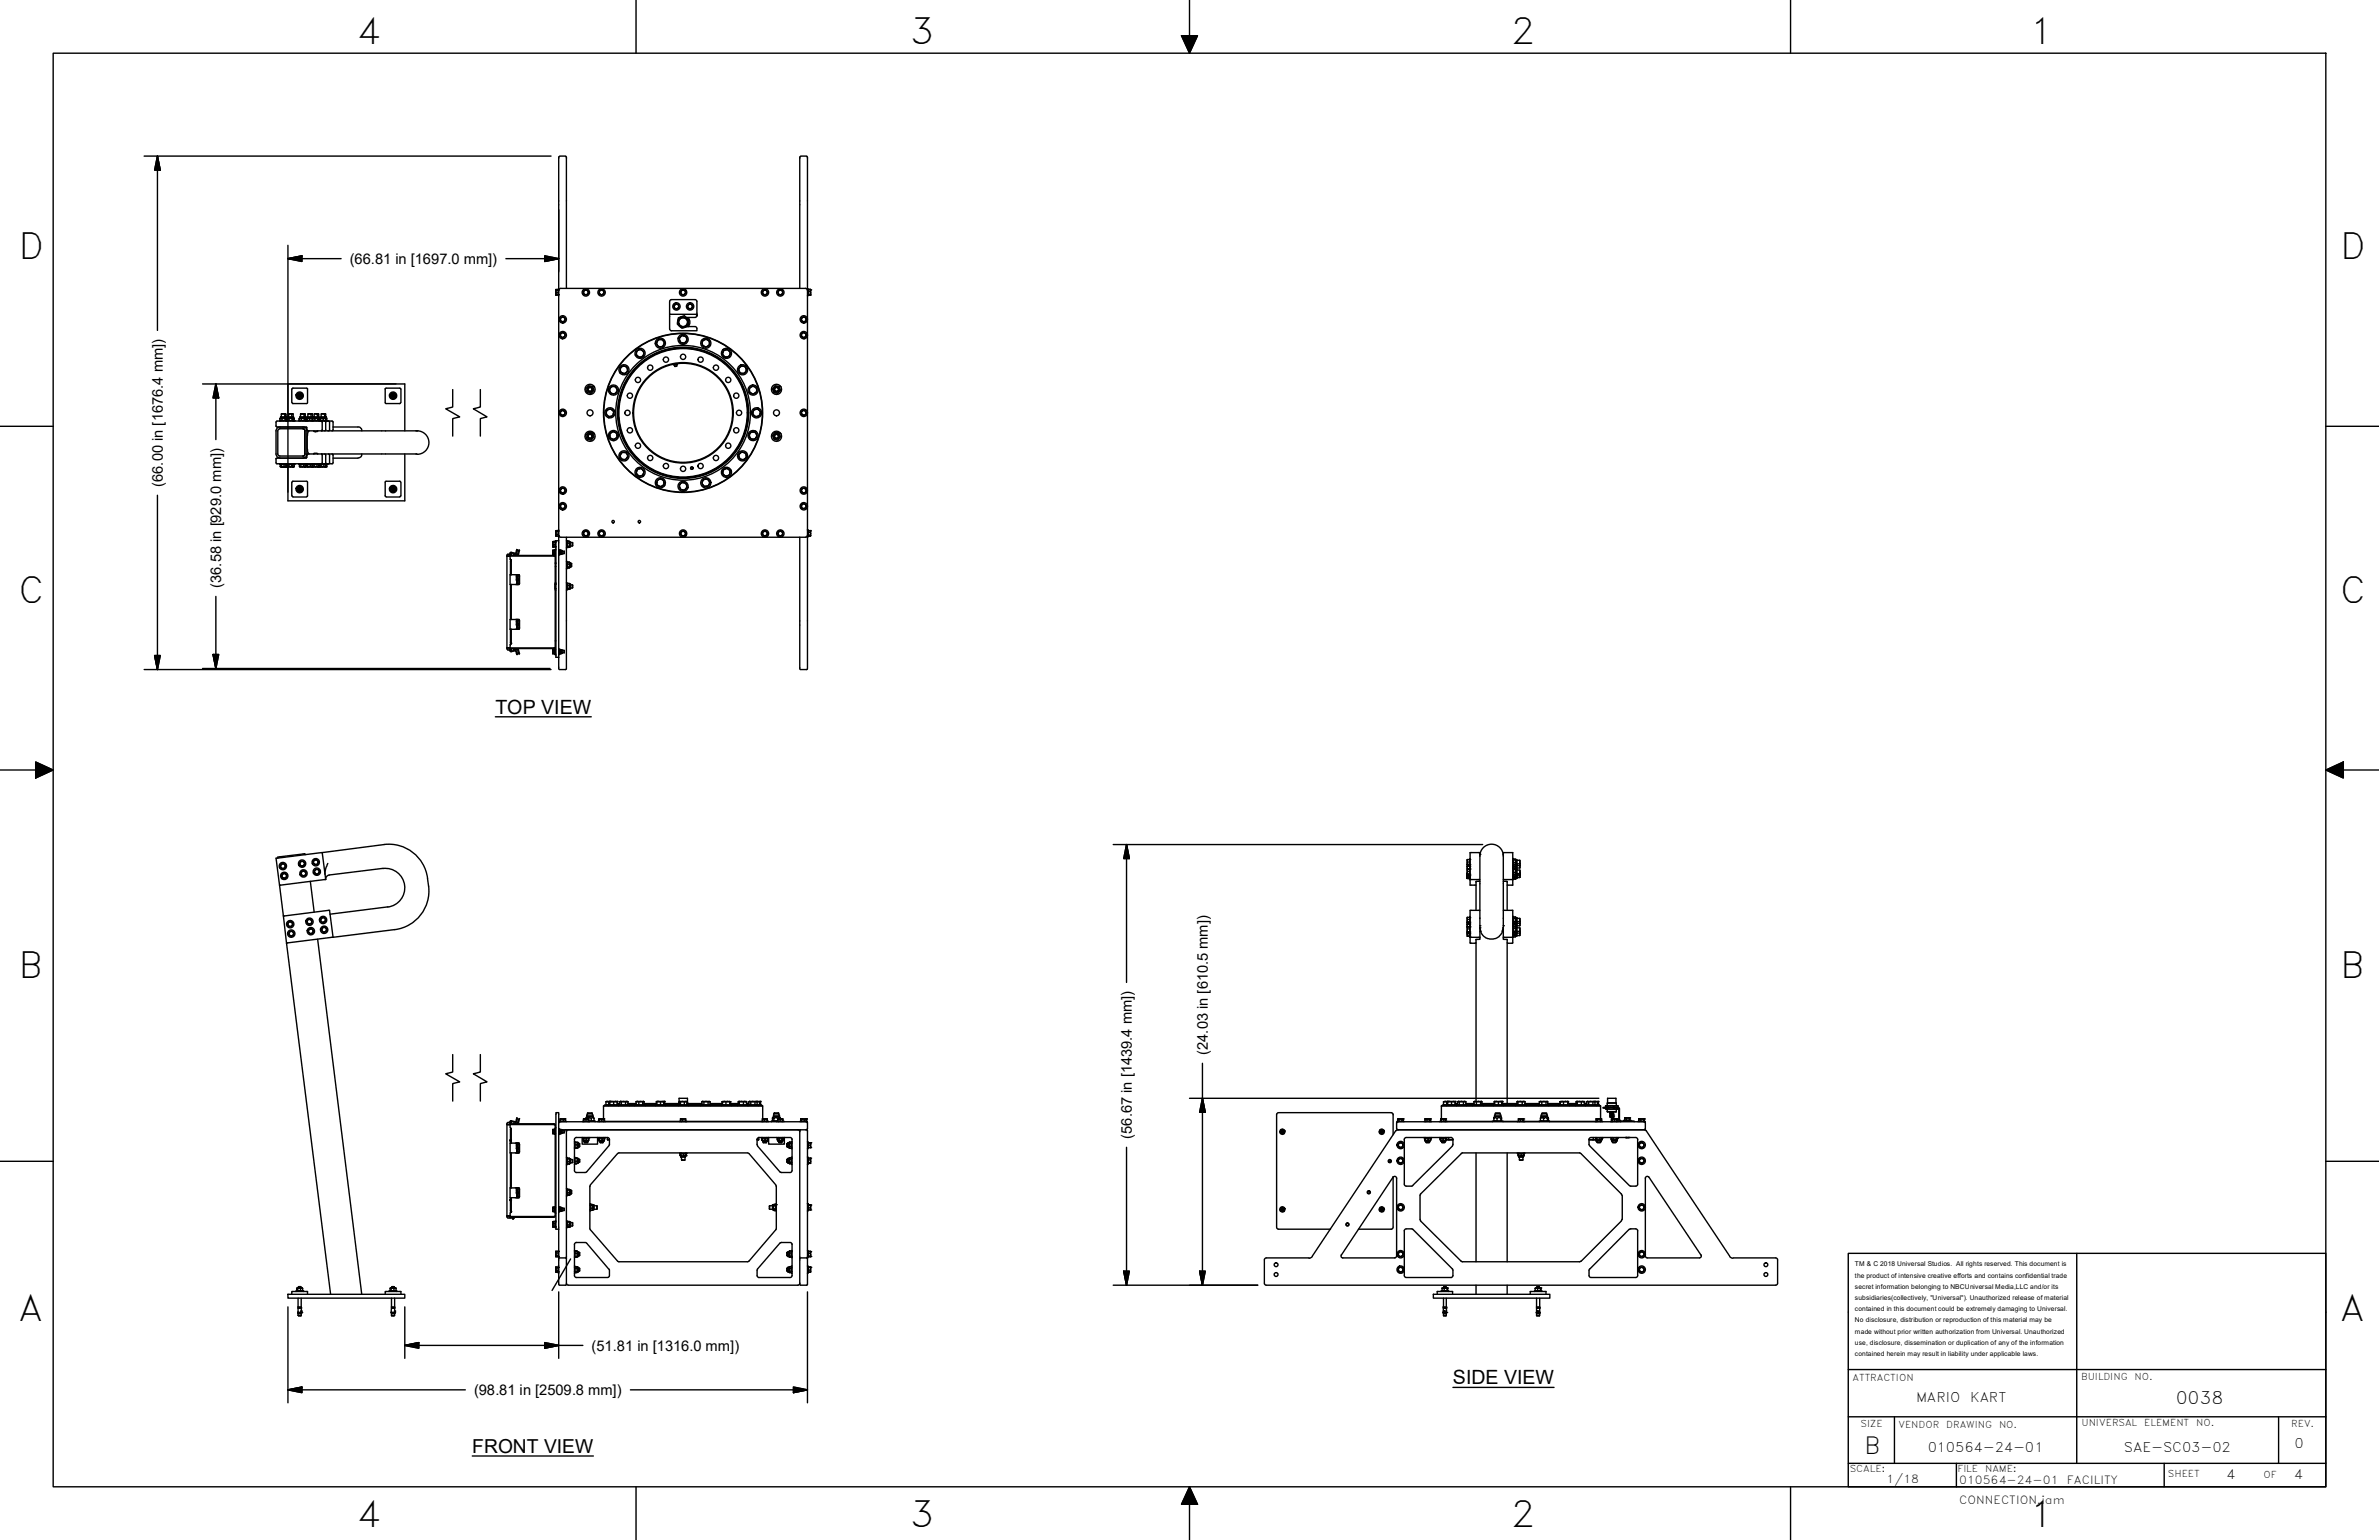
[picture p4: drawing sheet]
<svg xmlns="http://www.w3.org/2000/svg" width="432mm" height="279mm" viewBox="0 0 432 279" stroke-linecap="round" stroke-linejoin="round" font-family="sans-serif">
<defs><g id="words">
<g font-size="6.5">
<text x="64.6" y="8.1">4</text>
<text x="165.1" y="8.1">3</text>
<text x="274.2" y="8.1">2</text>
<text x="368.3" y="8.1">1</text>
<text x="3.3" y="47.1">D</text>
<text x="424.7" y="47.1">D</text>
<text x="3.3" y="109.4">C</text>
<text x="424.7" y="109.4">C</text>
<text x="3.3" y="177.4">B</text>
<text x="424.7" y="177.4">B</text>
<text x="3.3" y="239.7">A</text>
<text x="424.7" y="239.7">A</text>
<text x="64.6" y="277.1">4</text>
<text x="165.1" y="277.1">3</text>
<text x="274.2" y="277.1">2</text>
<text x="368.3" y="277.1">1</text>
</g>
<text font-size="4.3" x="338.3" y="263.8">B</text>
<g font-size="3.6">
<text x="89.9" y="129.5">TOP VIEW</text>
<text x="263.7" y="251.1">SIDE VIEW</text>
</g>
<text font-size="3.5" x="85.7" y="263.6">FRONT VIEW</text>
<text font-size="3.1" x="394.9" y="254.7">0038</text>
<g font-size="2.7">
<text x="63.5" y="47.9">(66.81 in [1697.0 mm])</text>
<text x="29.5" y="88.3" transform="rotate(-90 29.5 88.3)">(66.00 in [1676.4 mm])</text>
<text x="40.1" y="106.6" transform="rotate(-90 40.1 106.6)">(36.58 in [929.0 mm])</text>
<text x="219.2" y="191.3" transform="rotate(-90 219.2 191.3)">(24.03 in [610.5 mm])</text>
<text x="205.4" y="206.6" transform="rotate(-90 205.4 206.6)">(56.67 in [1439.4 mm])</text>
<text x="107.4" y="245">(51.81 in [1316.0 mm])</text>
<text x="86" y="253.1">(98.81 in [2509.8 mm])</text>
</g>
<g font-size="2.4">
<text x="347.8" y="254.4">MARIO</text>
<text x="357.6" y="254.4">KART</text>
<text x="349.9" y="263.5">010564-24-01</text>
<text x="385.5" y="263.5">SAE-SC03-02</text>
<text x="416.4" y="262.6">0</text>
<text x="404.1" y="268.4">4</text>
<text x="416.4" y="268.4">4</text>
</g>
<g font-size="2">
<text x="342.4" y="269.1">1/18</text>
<text x="355.6" y="269.2">010564-24-01</text>
<text x="375.2" y="269.2">FACILITY</text>
<text x="355.6" y="272.9">CONNECTION.iam</text>
</g>
<g font-size="1.7">
<text x="336.2" y="250.6">ATTRACTION</text>
<text x="377.8" y="250.4">BUILDING</text>
<text x="387.4" y="250.4">NO.</text>
<text x="337.7" y="259">SIZE</text>
<text x="344.6" y="259">VENDOR</text>
<text x="353.3" y="259">DRAWING</text>
<text x="362.8" y="259">NO.</text>
<text x="377.8" y="258.8">UNIVERSAL</text>
<text x="389.2" y="258.8">ELEMENT</text>
<text x="398.6" y="258.8">NO.</text>
<text x="415.9" y="258.8">REV.</text>
<text x="335.7" y="267.1">SCALE:</text>
<text x="355.3" y="267.1">FILE</text>
<text x="360.3" y="267.1">NAME:</text>
<text x="393.4" y="268">SHEET</text>
<text x="410.8" y="268.1">OF</text>
</g>
<g font-size="1.2">
<text x="336.7" y="229.7">TM &amp; C 2018 Universal Studios. All rights reserved. This document is</text>
<text x="336.7" y="231.8">the product of intensive creative efforts and contains confidential trade</text>
<text x="336.7" y="233.8">secret information belonging to NBCUniversal Media,LLC and/or its</text>
<text x="336.7" y="235.8">subsidiaries(collectively, &quot;Universal&quot;). Unauthorized release of material</text>
<text x="336.7" y="237.9">contained in this document could be extremely damaging to Universal.</text>
<text x="336.7" y="239.9">No disclosure, distribution or reproduction of this material may be</text>
<text x="336.7" y="241.9">made without prior written authorization from Universal. Unauthorized</text>
<text x="336.7" y="244">use, disclosure, dissemination or duplication of any of the information</text>
<text x="336.7" y="246">contained herein may result in liability under applicable laws.</text>
</g>
</g></defs>
<!-- layer: Visible (ANSI) -->
<g fill="none" stroke="#000" stroke-width=".25">
<path d="M101.4 28.5v92.8M101.6 28.4l-.2 .1M101.6 28.3h1.1M102.6 28.4l.2 .1M102.8 28.5v23.8M145.2 28.5v23.8M145.3 28.4l-.1 .1M145.4 28.3h1M146.4 28.4l.2 .1M146.6 28.5v23.9M100.9 52.6v.9M100.9 52.6h.1"/>
<path d="M100.9 53.5h.1M100.9 52.6h.4h-.4M100.9 52.6h.4M100.9 53.1h.4M100.9 53.5h.4M101.3 52.6h.1M101.3 52.6v.9h-.4M101.3 53.5h.1M101.4 52.4v1.3M101.7 57.7a.51 .51 0 0 1 .8 0 .51 .51 0 0 1-.3 .8 .57 .57 0 0 1-.5-.8zM105.9 52.9l.3-.4 .3 .1a.4 .4 0 0 1 .3 .3 .4 .4 0 0 1-.1 .4l-.2 .2-.5-.1zM109 53.4l-.3-.1a.51 .51 0 0 1 .5-.8 .51 .51 0 0 1 .4 .8l-.2 .1"/>
<path d="M109 53.4l.2 .1 .2-.1M109 53.4a.41 .41 0 0 1-.1-.6 .41 .41 0 0 1 .6 0 .41 .41 0 0 1-.1 .6M109 53.4h.4M121.5 57h5M121.9 54.4h4.2M121.9 54.4l-.3 .1-.1 .2v5l.4 .3M123.1 57.7l1.1-.4 .9 .7-.2 1.2-1.1 .4-.9-.8zM123.2 55.5a.41 .41 0 0 0-.5-.3 .41 .41 0 0 0-.3 .5M123.2 55.5a.41 .41 0 0 1-.3 .5 .41 .41 0 0 1-.5-.3M123.2 55.5l.1 .3-.4 .3-.5-.2v-.2M123.2 55.5l-.1-.3a.51 .51 0 0 0-.8 .2l.1 .3M123.7 52.7a.46 .46 0 0 1 .8 .3 .46 .46 0 0 1-.7 .5"/>
<path d="M123.7 52.7a.49 .49 0 0 0 .1 .8M123.7 52.7l-.1 .4 .2 .3M123.7 52.7a.41 .41 0 0 1 .7 .3 .41 .41 0 0 1-.6 .4M124.6 57.6h1.5M124.7 59.2h1.4M124.9 57.6a1.24 1.24 0 0 1 0 1.7M125.7 55.5a.41 .41 0 0 0-.7-.2 .41 .41 0 0 0 .1 .7M125.7 55.5l-.2 .4-.4 .1M125.7 55.5v.3l-.4 .3-.2-.1M125.7 55.5l-.1-.3a.54 .54 0 0 0-.6 .1 .54 .54 0 0 0-.2 .6l.3 .1M126.1 54.4l.3 .1 .1 .2v2.3M126.1 59.2l.2 .1 .2 .3"/>
<path d="M126.5 57.4l-.4 .2M126.5 57l-.1 .4 .1-.3M126.5 59.6v.4h-4.6M138.7 52.6h.4a.52 .52 0 0 1-.1 .9l-.5-.1-.2-.4zM141.5 52.5a.54 .54 0 0 1 .5 .4 .54 .54 0 0 1-.2 .6l-.5-.1a.56 .56 0 0 1 .2-.9zM145.6 57.5h.5l.3 .4-.2 .5a.53 .53 0 0 1-.7-.2 .53 .53 0 0 1 .1-.7zM146.2 52.3l.2 .1 .2 .3M146.2 52.3h-44.4l-.3 .2-.1 .2M146.6 52.4v68.9M146.6 52.4h.1v1.3h-.1M146.7 52.5h.4M146.7 53.5h.4"/>
<path d="M146.7 52.5v1M146.7 53.5h.1M146.7 52.6h.1M146.7 53.4h.4M146.7 52.9h.4M147.1 53.5h.1M147.1 52.5v.1M147.1 52.6v.9M147.1 52.6h.1M50.7 76.4h1.3M50.8 77.5a.64 .64 0 0 0-.7 .7v4.2a.76 .76 0 0 0 .7 .7M50.8 76v.3"/>
<path d="M50.9 75.8l-.1 .2 .1-.1 .3 .1 .4-.1 .2 .1 .1-.1v.4M50.9 75.8v-.2h1.1l.1 .4-.3-.1M51.1 75.1v.5M51.2 76v.3M51.6 75.1h-.5h.7h-.1v.5M51.7 75.2h.2M51.8 75.6l.1 .3h.2M51.8 75.7l.2 .1h-1.1M51.8 76v.3M51.9 76.3h-1M51.9 76.3h-.1M51.9 75.1v.5"/>
<path d="M52.1 76.3l.1 .1M52.1 76.3v-.3v.3M52.1 76.3h.1M52.1 76.3l1.2 .1M52.1 76.3h1M52.1 76v.3M52.3 75.6h1l.1 .4-.3-.1M52.3 75.8l-.2 .2 .1-.1 .3 .1 .1-.1 .4 .1 .1-.1 .1 .4M52.3 75.8h1M52.3 75.8v-6.1h21.2v8.5M52.4 75.1v.5M52.5 76v.3"/>
<path d="M52.9 75.1h-.5h.7h-.1v.5M53 70.5v2.5M53 73.1l.2 .1M53 76v.3M53.1 75.6l.1 .3M53.1 76.3h.1M53.1 76.3h.3M53.1 70.4h2.5M53.1 73.2h2.5M53.2 70.4l-.2 .2M53.2 76.3h-.1M53.2 75.1v.5"/>
<path d="M53.3 76.3l.2 .1M53.4 76.3h.1M53.4 76v.3M53.8 71.7a.6 .6 0 0 1 .9-.3l.2 .3a.52 .52 0 0 1-.3 .5 .52 .52 0 0 1-.6 0zM54.2 76.4h1.3M54.3 76v.3M54.4 75.8l-.1 .2 .1-.1 .3 .1 .2-.1 .3 .1 .2-.1v.1M54.4 75.8h.8M54.5 75.1v.5M54.7 76v.3M54.8 75.1h.1M55 77.5a.64 .64 0 0 1 .7 .7v4.2a.66 .66 0 0 1-.7 .7"/>
<path d="M55 77.8l.2 .1 .2 .2v4.4l-.4 .2M55 77.8l.3 .2v4.5l-.3 .2M55 77.8h.1M55 77.8h-4.3l-.3 .3v4.4l.1 .2h4.5M55.1 75.1h-.6h.9h-.3M55.2 75.6h.3l.1 .2M55.2 75.6h.3l-.3 .1M55.2 75.6h-.8v.2M55.2 75.6v.2M55.2 76v.3M55.2 75.8l.2 .1M55.3 75.8l.1 .1 .1-.1 .1 .1v.4"/>
<path d="M55.4 75.9h.2v.1M55.4 75.6v-.5h-.2v.5M55.4 76.3h.1M55.4 76.3h.4M55.4 76.2h.2M55.4 76.3h-1M55.4 75.9v.4M55.7 70.4l.1 .2v2.4M55.7 76v.3v-.3M55.8 75.8v-.2h1v.2M55.8 76.3h.8M55.8 75.8h1"/>
<path d="M55.8 75.8l-.1 .1M55.8 73.1l-.1 .1M55.9 75.1v.5M56.1 78.2a2.19 2.19 0 0 0-.3 1.9v.4a2.67 2.67 0 0 0 .3 1.9M56.2 76v.3M56.4 75.1h-.5h.7h-.1v.5M56.6 75.6v.3M56.6 76.4h1.4M56.6 76.3h-1.1l.3 .1M56.6 75.9h.2M56.6 75.9v.1v-.1l-.4 .1-.4-.1-.1 .1v-.1v.1M56.6 76.3h.1"/>
<path d="M56.6 76v.3M56.7 75.1v.5M56.8 75.9v.1v-.1l.3 .1 .2-.1 .4 .1 .1-.1v.4M56.8 76.3h1M56.8 76.3h-.2M56.8 76.3h.1M56.8 76v.3M56.9 75.8v-.2h1l.1 .3M56.9 75.8h1M56.9 75.8l-.1 .1M57 78.2l.2 .2 .5-.2M57 75.1v.5"/>
<path d="M57.1 76v.3M57.5 75.1h-.5h.8h-.2v.5M57.7 76v.3M57.7 75.6l.1 .3M57.8 75.9h.2l.1 .1M57.8 76.3h.3M57.8 76.3h.1M57.8 75.1v.5M57.9 76v.3M58 76.3l.2 .1M58 76.3h.1M58.1 76.3h1"/>
<path d="M58.1 76v.3M58.2 76.3l1 .1M58.2 76.3h.1M58.2 76v.3M58.2 75.8v-.2h1l.1 .4-.2-.1M58.2 75.8h1M58.2 75.8v.1M58.3 75.1v.5M58.4 76.4l.1 .1v1.6l-.1 .1M58.7 76v.3M58.9 75.1h-.6h.8h-.2v.5M58.9 76.4l.2 .1v1.6l-.2 .1"/>
<path d="M59.1 75.6v.3M59.1 75.9v.1l-.1-.1-.3 .1-.2-.1-.3 .1-.1-.1v.1M59.1 76.3h.1M59.1 76.3h.2M59.1 75.1v.5M59.1 76v.3M59.2 76.3l.3 .1M59.3 76.3h.1M59.3 76v.3M59.6 76.4l.2 .1v1.6l-.2 .1M60.3 78.2l.2-.2v-1.5l-.2-.1h-10.1l-.1 .1v.8l.1 .2h5.4l.2 .7h19.9M60.5 77.5h4.5a.64 .64 0 0 1 .7 .7"/>
<path d="M69.9 73.1l.2 .1M70.1 70.4l-.2 .2v2.4M70.1 70.4h2.5M70.1 73.2h2.5M70.8 71.7a.6 .6 0 0 1 .9-.3l.2 .5a.57 .57 0 0 1-.7 .4 .57 .57 0 0 1-.4-.6zM72.5 70.4l.2 .2M72.7 73.1l-.2 .1M72.8 70.5v2.5M75.7 78.2h.1M75.7 78.2a2.13 2.13 0 0 1 2.2 2.1 2.13 2.13 0 0 1-2.2 2.1M101.7 74.7a.5 .5 0 0 1 .6-.2 .5 .5 0 0 1 .3 .6l-.2 .2a.51 .51 0 0 1-.6-.1 .51 .51 0 0 1-.1-.5zM101.9 60.5l-.2 .1a.46 .46 0 0 0 .1 .5 .46 .46 0 0 0 .6 .1"/>
<path d="M101.9 60.5l.2-.2a.51 .51 0 0 1 .5 .7l-.2 .2M101.9 60.5a.41 .41 0 0 1 .6 .1 .41 .41 0 0 1-.1 .6M101.9 60.5a.41 .41 0 0 0-.1 .5 .41 .41 0 0 0 .6 .2M106.8 70l.8 .1 .2 .7-.5 .6-.7-.2-.3-.7zM106.8 78.4l.8 .1 .2 .7-.5 .7-.7-.2-.3-.7zM107.9 70.1a.92 .92 0 0 0-1.6 0 .92 .92 0 0 0 .6 1.4 .92 .92 0 0 0 1.1-1l-.1-.4M110.1 74.4l.8-.2 .5 .5-.1 .7a.8 .8 0 0 1-1.1 0 .8 .8 0 0 1-.1-1zM110.6 78.7l.7-.5a.82 .82 0 0 1 .7 1.2l-.6 .4-.7-.4zM111 70.1l.8 .1 .3 .6-.4 .6h-.8l-.3-.6zM113.5 66.5a.67 .67 0 0 0-.9 .4 .67 .67 0 0 0 .4 .8M113.5 66.5a.67 .67 0 0 1 .4 .8 .67 .67 0 0 1-.9 .4M113.5 66.5a.65 .65 0 0 1 .2 1.1l-.4 .2-.3-.1"/>
<path d="M113.5 66.5l-.4-.1-.6 .4 .1 .8 .4 .1M115.6 63.7l.7-.3 .6 .4-.1 .4a.64 .64 0 0 1-.4 .6 .64 .64 0 0 1-.6-.2l-.4-.1zM119.3 62.6l.6 .3M119.3 62.6l.3 .3h.4M120.5 62.5l-.6 .4M120.5 62.5a.67 .67 0 0 0-.7-.9 .67 .67 0 0 0-.5 1M120.5 62.5l.1-.3-.4-.7-.8 .1-.3 .7 .2 .3M120.5 62.5l-.2 .4h-.3M122.2 66v.2l.7-.1M122.3 66.2h.1l.1 .3M122.4 66v.2M122.5 66.2v.1"/>
<path d="M122.6 66.5h.1M122.7 66.4l-.1 .1M122.7 66v.1M122.8 66.4l-.3 .1M122.9 66h.1M123 66.1l-.2 .1 .1 .2M124.5 62l.2-.2-.2-.8-.7-.2-.5 .6 .2 .8h.3M124.5 62l-.3 .3-.4-.1M124.5 62l-.7 .2M124.6 61.4a.67 .67 0 0 0-1.1-.3 .67 .67 0 0 0 .3 1.1M124.6 61.4l-.1 .6M127.4 61.8l.7-.3 .7 .3v.8l-.7 .4-.7-.4z"/>
<path d="M131.3 63.6l.8-.2 .2 .3 .3 .3-.3 .7-.7 .1-.3-.2-.2-.3zM134.5 66.4l.8 .1a.77 .77 0 0 1 0 1 .77 .77 0 0 1-1 .2l-.3-.7zM136 70.5a.77 .77 0 0 1 .9-.3 .77 .77 0 0 1 .5 .9l-.7 .5-.7-.4zM136.3 78.4h.7l.2 .3 .2 .4-.4 .6h-.7l-.4-.7zM136.7 74.7l.1-.3 .3-.1a.66 .66 0 0 1 .9 .8M136.7 74.7l-.1 .4 .2 .3M136.7 74.7l.2 .7M136.7 74.7a.67 .67 0 0 1 .8-.5 .67 .67 0 0 1 .5 .9M136.8 75.4l.4 .2h.3M136.9 75.4l.6 .1M138 75.1l-.5 .4M138 75.1l-.1 .3-.4 .2"/>
<path d="M140.7 78.4l.7 .1 .3 .7-.5 .7-.7-.2-.3-.7zM140.7 70l.7 .1 .3 .7-.5 .6-.7-.2-.3-.7zM141.7 70.1a.92 .92 0 0 0-1.5 0 .92 .92 0 0 0 .6 1.4 .92 .92 0 0 0 1-1l-.1-.4M145.4 74.8a.53 .53 0 0 1 .6-.3 .53 .53 0 0 1 .4 .6 .54 .54 0 0 1-.6 .2 .54 .54 0 0 1-.4-.5zM145.4 60.5l.5-.2 .4 .3v.5a.55 .55 0 0 1-.7 0 .55 .55 0 0 1-.2-.6zM50.7 84.1v.2h1.3v-.2M50.9 84.6h1M50.9 84.6l1.1 .1M50.9 84.3h.1M51.1 84.3v.3M51.1 84.7h.7M51.1 84.7h.1"/>
<path d="M51.6 84.3v.3M51.8 84.7h.3M51.8 84.7l.1-.4h.2v.4M51.8 84.3h.1M51.8 84.7h.1M52 84.2l.2 .1M52 84.7h.1M52.1 84.6h.1M52.1 84.3v.3M52.2 84.1v.2h-.2M52.2 84.3h-1.3v.3M52.2 84.3h.3v.3"/>
<path d="M52.3 84.3h.1M52.5 84.6h-.4l.2 .1M52.5 84.6h.5M52.5 84.3h.5v.3M53 84.6l.1 .1M53 84.3h.1v.3M53 87.5v2.5M53 89.9l.2 .2M53.1 84.7h.1M53.1 84.3h.1M53.1 84.6h.3l-1.1 .1M53.1 84.3h.3v.3"/>
<path d="M53.1 84.6v.1M53.1 87.3h2.5M53.1 90.2h2.5M53.2 87.3l-.2 .2M53.3 84.1v.2h-1.1M53.3 84.3h.1M53.5 84.1v.2h-.2M54 88.4a.54 .54 0 0 1 .6-.1 .54 .54 0 0 1 .3 .5l-.4 .5-.5-.1-.2-.6zM54.2 84.1v.2h1.3v-.2M54.4 84.6h1M54.4 84.3h.1M54.6 84.3v.3"/>
<path d="M55 82.7h.1M55.1 84.3v.3M55.3 84.3h.1M55.4 84.3l-.1 .4M55.4 84.3h-1v.3M55.4 84.6h.2M55.4 84.3h.1M55.5 84.2l.3-.1v.2h-.3M55.5 84.3v.3h-.1M55.5 84.3v.4l-1.1-.1M55.7 87.3l.1 .2v2.5M55.7 84.6l.1 .1"/>
<path d="M55.8 84.7h.1M55.8 84.3h.1M55.8 84.3h.8M55.8 84.6h.5M55.8 84.6v.1M55.8 84.6v-.3h-.1l.1 .4M55.8 84.3h.5v.3M55.8 89.9l-.1 .2M56.3 84.6h.3M56.3 84.3h.3v.3M56.6 84.1v.2h1.4v-.2M56.6 84.6h.2"/>
<path d="M56.6 84.3h.2M56.6 84.3h.1M56.6 84.6v.1M56.8 84.3v.4l1-.1M56.8 84.3h1M56.8 84.3h.1M56.8 84.6l-1 .1M56.9 84.3h.1M57 82.3h.7M57 84.3v.3M57.5 84.3v.3M57.7 84.3h.1"/>
<path d="M57.8 84.6h.2M57.8 84.6l-.1 .1M57.8 84.3h.2v.4l-1.2-.1M57.8 84.3v.3M58 84.3h.1M58.1 84.3h.2l-.1 .4-.1-.1zM58.2 84.1v.2h-.2M58.2 84.3h.1M58.2 84.6h1.1M58.3 84.6h.5M58.3 84.3h.5v.3M58.4 82.4l.1 .1v1.6h-.1"/>
<path d="M58.8 84.6h.3M58.8 84.3h.3v.3M58.9 82.4l.2 .1v1.6h-.2M59.1 84.3h.1M59.1 84.6h.2M59.1 84.6v.1M59.1 84.3h.2v.3M59.2 84.1v.2h-1M59.3 84.3h.1M59.5 84.1v.2h-.3M59.6 82.4l.2 .1v1.6h-.2M60.3 82.4l.2 .1-.1 1.6h-10.2l-.1-.1 .1-.9h5.4l.1-.1v-.5l.2-.1h19.8"/>
<path d="M65.7 82.4a.66 .66 0 0 1-.7 .7h-4.5M69.9 89.9l.2 .2M70.1 87.3l-.2 .2v2.5M70.1 87.3h2.5M70.1 90.2h2.5M71 88.4a.47 .47 0 0 1 .7-.1 .47 .47 0 0 1 0 .7l-.2 .3a.53 .53 0 0 1-.6-.3 .53 .53 0 0 1 .1-.6zM72.5 87.3l.2 .2M72.7 89.9l-.2 .2M72.8 87.5v2.5M73.5 82.4v8.5h-21.2v-6.2M100.3 98.3l.5-.1v.2h-.4M100.3 98.3h.1"/>
<path d="M100.3 98.3l.1 .1M100.3 99.2h.1M100.3 99.9l.3-.1-.2 .1M100.3 99.9h.1M100.3 98.3v.9M100.3 99.8v.8M100.4 98.4v.5M100.4 98.9l-.1 .3M100.4 99.9v.4M100.6 99.9v.4h-.2M100.6 99.9h.1M100.8 98.4v.5h-.4"/>
<path d="M100.8 98.9v.4h-.4M100.8 98.3h.1M100.8 99.2h.1M100.8 99.8h-.2v.9h.2M100.9 98.1h-.1v1.3h.1M100.9 96.3h.4v.2h-.4zM100.9 96.5v.5M100.9 97v.3M100.9 96.3h.1M100.9 99.7h-.1v1.3M100.9 96.3v1M100.9 98.1v21.2h.5"/>
<path d="M100.9 98.1h.5M101.3 96.5v.5h-.4M101.3 97v.3h-.4M101.3 96.3h.1M101.3 97.2h.1M101.4 96.1v1.3M101.4 99.8h.1v.9h-.1M101.4 97.1l.2 .3 .2 .1h44.4M101.5 99.8v.8M101.5 99.8v.1M101.5 99.8h.2M101.7 91.7l.3-.4a.53 .53 0 0 1 .6 .4 .53 .53 0 0 1-.4 .6l-.5-.1z"/>
<path d="M101.7 99.8l.2 .1M101.7 99.8l.2 .1-.2 .2 .2 .2-.2 .2 .2 .1h-.4M101.9 88.7l.1-.2 .5 .1a.52 .52 0 0 1-.1 .7 .52 .52 0 0 1-.7 0v-.2M101.9 88.7l-.2 .2v.2M101.9 88.7l-.2 .4M101.9 88.7a.41 .41 0 0 1 .6 .1 .41 .41 0 0 1-.2 .6 .41 .41 0 0 1-.6-.3M101.9 99.9v.6M101.9 99.9h.1v.6h-.1M102.8 97.5v23.8M102.8 98.1h.1v1.3h-.1M102.9 99.3h.1M102.9 98.2h.1"/>
<path d="M103 98.2h.3M103 98.6h.3M103 99.1h.3M103.3 98.2l.2 .2M103.3 98.2l.1 .2-.1 .2 .1 .2-.1 .3 .1 .2h-.1h-.4v-1.1M103.5 98.4v.8M103.5 99.2l-.2 .1M103.6 98.4h.3M103.6 99.1h.3M103.9 98.4v.7zM108.7 96.5a.51 .51 0 0 1 .9 0 .51 .51 0 0 1-.4 .8 .57 .57 0 0 1-.5-.8zM112.9 82l.8 .1 .2 .4 .1 .3-.5 .6-.7-.1-.2-.3-.1-.4z"/>
<path d="M116.6 85.3l-.2-.3-.7 .1-.3 .8 .6 .5 .6-.2 .2-.3M116.6 85.3l.3 .2-.1 .4M116.7 85.3a.67 .67 0 0 0-1 0 .67 .67 0 0 0 .1 1 .67 .67 0 0 0 1-.4M116.7 85.3l.1 .6M119.3 87.2l.6-.4 .6 .4v.7l-.6 .4-.7-.4zM123.5 87.8a.67 .67 0 0 0 .3 1.1M123.5 87.8l-.2 .3 .2 .7 .3 .1M123.6 96.5l.5-.2a.52 .52 0 0 1 .4 .6 .52 .52 0 0 1-.6 .4l-.4-.3zM124.1 87.6l-.6 .2M124.1 87.6a.67 .67 0 0 1 .5 .8 .67 .67 0 0 1-.8 .5M124.1 87.6a.73 .73 0 0 1 .6 .6 .73 .73 0 0 1-.5 .8l-.4-.1M124.1 87.6l-.3-.1-.3 .3"/>
<path d="M124.9 88.5a.92 .92 0 0 0-1-1.2 .92 .92 0 0 0-.7 1.4 .92 .92 0 0 0 1.5 .1l.2-.3M127.7 86.9h.8l.4 .6-.4 .7-.7 .1a.81 .81 0 0 1-.1-1.4zM131.6 85.1l-.4 .1-.1 .8 .3 .2M131.6 85.1l.4-.2 .5 .5v.8l-.7 .2-.4-.2M131.6 85.1a.67 .67 0 0 1 .9 .7 .67 .67 0 0 1-1 .4M131.6 85.1a.67 .67 0 0 0-.1 1.1M134.3 82.2a.67 .67 0 0 1 1.1 .4 .67 .67 0 0 1-.8 .7M134.3 82.2a.67 .67 0 0 0 .3 1.1M134.4 82.2l-.4 .3 .1 .4 .1 .3 .4 .2M134.4 82.2l.2-.2 .8 .2 .1 .8-.6 .5-.3-.1M141.2 96.8v.2l.2 .2M141.2 96.8a.45 .45 0 0 1 .7-.4l.2 .2-.1 .5-.4 .2-.2-.1"/>
<path d="M141.2 96.8l.2 .3M141.2 96.8a.41 .41 0 0 1 .5-.4 .41 .41 0 0 1 .3 .6 .41 .41 0 0 1-.6 .1M145.2 97.5v23.8M145.5 88.6a.49 .49 0 0 1 .9 .3 .49 .49 0 0 1-.7 .6l-.3-.4zM146.2 92.2h-.4M146.2 92.1l-.2 .2h-.3M146.3 91.8a.41 .41 0 0 0-.7-.3 .41 .41 0 0 0 .2 .7M146.3 91.8l-.1 .4M146.3 91.8l.1 .2-.2 .1M146.3 91.8l-.1-.3-.5-.2a.63 .63 0 0 0-.2 .9l.2 .1M146.6 97.1l-.1 .2-.3 .2M146.7 96.1h-.1h.1v1.3h-.1"/>
<path d="M146.7 97.1v.2h.4M146.7 97.2h.1M146.7 96.3h.1M147.1 96.6v.7M147.1 96.3v.3M147.1 96.3h.1M147.1 96.6h-.4v.5h.4M147.1 96.3h-.4v.3M147.1 96.3v1M92 100.9v16.6M92 100.8v.1M92 117.5v.2"/>
<path d="M92 100.9h.6M92 117.5h.6M92 117.7l.2 .2M92.1 100.9h.1M92.1 117.5h.1M92.2 100.6h.4M92.2 117.9h.4M92.2 100.5l-.2 .2M92.5 100.9h.1M92.5 117.5h.1M92.6 104.3h1.6v1.7h-1.6zM92.6 112.4h1.6v1.8h-1.6z"/>
<path d="M92.6 100.8h8l.2 .2M92.6 117.8v.1M92.6 100.9v.6M92.6 100.6h.1M92.6 100.4v.1M92.6 100.6v.3M92.6 117.5v.4M92.6 100.8h7.9M92.6 117.6h7.9M92.6 118l.1 .2 .8-.2 .2 .2M92.6 117.9h.1M92.6 100.5h.1"/>
<path d="M92.6 117.8l.2 .2M92.6 117.9l.1 .1M92.6 101.5l.2 .2zM92.6 117v.5M92.6 106v6.4M92.6 114.2v2.4M92.6 117.9v.1M92.6 116.6l.1 .1M92.6 100.4l.1 .1M92.6 116.6h.2M92.6 100.4h.1M92.6 118.1l.2 .1"/>
<path d="M92.7 118l-.1 .1M92.7 118h.1M92.7 100.5h.1M92.7 100.3l.8 .2 .2-.2M92.7 100.5l-.1 .1M92.7 116.7l.1 .1-.2 .2M92.7 116.7l-.1 .3M92.7 116.7h.1M92.7 100.6h.1M92.7 117.8h.1M92.7 118l-.1 .1 .2-.1M92.7 118h-.1"/>
<path d="M92.7 101.7l-.1 .1M92.8 100.3l-.2 .1M92.8 100.4l-.2 .2M92.8 101.8h-.2v2.5M92.8 100.4l-.2-.1 .1 .2M92.8 101.7v2.6M92.8 106v6.4M92.8 114.2v2.6M92.8 100.4l-.1 .1M93.2 117.7v.2h.7M93.5 100.4l-.7-.2-.2 .2M93.5 118l-.8 .2"/>
<path d="M93.5 118.1l.2 .1M93.7 100.3l-.2 .1M93.7 100.3l.1-.6 .1 .1-.1 .5M93.7 104.3v1.7M93.7 112.4v1.8M93.8 104.6l-.1-.1v.8l.1-.1M93.8 112.8l-.1-.2v.9l.1-.2M93.8 113.2h.1M93.8 105h.1M93.8 105.1h.1M93.8 118.1l.1 .6h-.1l-.1-.5M93.9 104.3v1.7"/>
<path d="M93.9 112.4v1.8M93.9 112.4h.1M93.9 114.2h.1M93.9 104.3h.1M93.9 106h.1M93.9 100.6h-.7v.2M93.9 100.6l.3-.8h.1l-.2 .8M93.9 117.9l.3 .8 .1-.1-.2-.7M93.9 117.7l.2 .2M94 113.2l.1 .2zM94 105l.1 .3zM94.1 100.5l-.2 .2"/>
<path d="M94.1 112.4v1.8M94.1 104.3v1.7M100.3 100.6h.1M100.3 117.9v.7l.1-.3M100.3 117.9h.1M100.4 100.3l-.1 .3M100.4 117.9v.4M100.5 117.6h.1M100.5 100.8l.3 .2M100.5 100.8h.1M100.6 100.3v.3h-.2M100.6 100.6h.1"/>
<path d="M100.6 117.9h-.2M100.6 117.9v.4h-.2M100.6 118.3v.3h-.2M100.6 117.9h.1M100.6 118.6h.1M100.8 105.9h.1M100.8 105.9v1M100.8 106h.1M100.8 106.8h.1M100.8 117.5l-.2 .2h-8M100.8 117.5l-.3 .1M100.8 117.5v1.2h.1"/>
<path d="M100.8 117.7h-.2v1h.2M100.8 101v16.5M100.8 102.2h.1M100.8 102.8h.1M100.8 116.3h.1M100.9 105.7h-.1v1.4h.1M101.4 117.7h.1v1h-.1M101.5 100.6h.1M101.5 117.9v.7M101.5 117.9h.1M101.5 118.6h.1M101.5 117.9h.2"/>
<path d="M101.5 100.5h.2M101.5 100.1h.2M101.5 118.1h.2M101.5 118.5h.2M101.7 117.9h.2M101.7 117.9h.2l-.2 .2 .2 .3-.2 .1 .2 .1h-.4M101.9 117.9v.7M101.9 117.9h.1v.7h-.1M101.9 100.5l-.1 .1M101.9 118.6h-.1M102 100h.4M102 100.5h.4"/>
<path d="M102 118h.4M102 118.4h.4M102.4 100v.5zM102.4 118v.4zM102.8 105.7h.1v1.4h-.1M102.8 101.9h.1v1.3h-.1M102.9 106.9h.1M102.9 103h.1M103 105.9h.3M103 106.2h.3M103 106.7h.3M103 102h.3"/>
<path d="M103 102.4h.3M103 102.9h.3M103.3 105.9l.2 .1M103.3 105.9l.1 .1-.1 .2 .1 .2-.1 .5h-.4v-1M103.3 102l.2 .1M103.3 102l.1 .1-.1 .3 .1 .2-.1 .5h-.4v-1.1M103.5 102.1v.8M103.5 106v.8M103.5 106.8l-.2 .1M103.5 102.9l-.2 .1M103.6 106.1h.3M103.6 106.7h.3"/>
<path d="M103.6 102.8h.1M103.6 102.2h.1M103.7 102.2v.6zM103.9 106.1v.6zM101.4 121.3l.2 .2M101.6 121.5h1.1M102.8 121.3l-.2 .2M145.2 121.3l.1 .2h1.1M146.6 121.3l-.2 .2M51.1 156.7a.53 .53 0 0 1 .6 .2 .53 .53 0 0 1-.1 .7h-.5l-.1-.2-.1-.2zM51.1 158.8v.3M51.3 159.3l.2 .1"/>
<path d="M51.4 158.5l-.2 .1M51.6 158.4l.2 .2M51.8 159.3l-.3 .1M51.8 158.6l-.2-.2a.52 .52 0 0 0-.5 .4 .52 .52 0 0 0 .4 .6M51.8 158.6l.3 .1-.1 .2M51.9 159.2l-.1 .1M52 158.7v.2M52 158.9v.3l-.2 .1M54.6 158.6l.1 .2M54.6 156.3a.52 .52 0 0 1 .7 .2 .52 .52 0 0 1-.2 .7h-.5a.52 .52 0 0 1 0-.9zM54.7 158.2l-.1 .2M54.8 158.1l.5-.1a.53 .53 0 0 1 .2 .7 .53 .53 0 0 1-.6 .2l-.4-.4z"/>
<path d="M55 158.9h.2M55.2 158l-.1-.1-.2 .2M55.4 158.1l.1 .2M55.4 155.1l-.1-.2-4.9 .6 .1 .1M55.5 158.6l-.1 .2M56.3 159.9l.7 5.6M57 156a.49 .49 0 0 1 .6 0 .49 .49 0 0 1 .1 .6l-.1 .2h-.5l-.3-.4zM57.3 157.7a.47 .47 0 0 1 .6 .3 .47 .47 0 0 1-.3 .6 .47 .47 0 0 1-.6-.4zM58.5 154.7l-8.4 1 .6 4.9M58.5 154.7l.6 4.9M59.1 159.6l-8.4 1M59.5 156.7l-.3 .7-.2 1.2"/>
<path d="M69.5 157.6a3.5 3.5 0 0 1 3.9 3 3.5 3.5 0 0 1-3 4M69.5 157.5l-9.7 1.3a.73 .73 0 0 0-.7 .8M69.7 153.2a7.1 7.1 0 0 1 7.9 6.2M69.7 153.2l-11.2 1.5M77.6 159.4a7.2 7.2 0 0 1-6 9.3l-11.1 1.4M266.3 159.3v.1M266.3 159.3h.1M266.3 159.2h.4v-.3v.7h.1M266.3 158.9h.1M266.3 158.6v.2M266.3 158.9h.5M266.3 158.7v.5"/>
<path d="M266.3 159.2v.1M266.3 158.7v-.3v.9M266.3 158.6h.1M266.3 157.7v.9M266.3 157.7h.1M266.3 158.1h.5v.5h-.5M266.3 157.7h.5v.4M266.3 156.8h.1M266.3 156v.8M266.3 156h.1M266.3 156.4h.5v.4h-.5h.5M266.3 156h.5v.4"/>
<path d="M266.3 157.2h.1M266.3 156.9v.3M266.3 157.7v1.2M266.3 158.7v.2M266.3 157.6h.1M266.3 157.2v.4M266.3 159.2h.4M266.3 156v1.6M266.4 158.7h.4M266.7 159.3l-.4 .1M266.7 159.2h.1M266.7 159.4h.1"/>
<path d="M266.8 158.8v.3M266.8 157v.4M266.8 159.1v.5M266.8 158.6h-.5M266.8 157.7h.1M266.8 158.6h.1M266.8 156h.1M266.8 156.8h.1M266.8 156.8v.4h-.5h.5M266.8 157.2h.1M266.8 158.8v.1h-.5M266.8 158.9h.1"/>
<path d="M266.8 157.2v.4h-.5h.5M266.8 157.6h.1M266.8 157.4v.1M266.8 157.5v1.3M266.8 155.8v1.2M266.8 159.6h1.8M268.6 155h.1M268.6 155.3a2.13 2.13 0 0 1 2.1-2.1 2.13 2.13 0 0 1 2.2 2.1M268.6 159.9h-.7v5.3M272.8 155h.1M272.9 159.6h1.7M272.9 159.9h.7v5.3"/>
<path d="M274.6 157.5h.1v1.3h-.1M274.6 155.8h.1v1.2h-.1M274.6 158.8v.3h.2v-.4v.3h.3l-.1 .1M274.6 159.1v.5M274.7 157v.4h-.1M274.7 158.8v.3h-.1M274.7 159.1v.5h-.1M274.7 159.4h.1M274.7 159.1v.2M274.7 157.7v.9M274.7 157.6v.1M274.7 157.6l.4 .1h-.1l.1 .2-.1 .4"/>
<path d="M274.7 158.6h.1M274.7 157.7h.1M274.7 155.9v1M274.7 155.9h.4l-.1 .1 .1 .2-.1 .3M274.7 156.9h.1M274.7 155.9h.1M274.7 156.9v.3M274.7 157.2h.1M274.7 157.5v.1M274.7 157.2v.3M274.7 157.4v.1M274.7 159.4h.3"/>
<path d="M274.7 159.1h.3M274.7 157.7h.3M274.7 158.3h.3M274.7 158.7h.3M274.7 156h.3M274.7 156.5h.3M274.7 156.9h.3M274.7 157.2l.3 .1M274.7 157.3h.3M274.7 159.3h.3M275 159.1v.1M275 159.4h.1"/>
<path d="M275 158.3l.1 .1-.1 .3 .3-.1M275 156.5l.1 .2v.2M275 157.3l.1 .1v.2M275.1 159.3l-.1 .1M275.1 156.9v.2l-.1 .1 .3-.1M275.1 158.7l-.1 .3M275.1 157.7h.1M275.1 157.7h.2M275.1 155.9l.2 .1M275.1 159l-.1 .3 .1 .1h-.1M275.3 156v1.5l-.2 .2M275.3 157.7v1.6"/>
<path d="M275.3 158.9v.4M275.3 156v1.5M275.3 157.7v.9M275.3 158.6h.1M275.3 158.9h.1M275.3 159.3l-.2 .1M275.3 156.8l-.2 .1M275.3 159.2h.5M275.3 157.9h.5M275.3 156.1h.5M275.3 157.5h.5M275.4 158.5v.4l-.3 .1 .1-.1-.1-.3"/>
<path d="M275.4 158.8h.5M275.8 157.9l.1 .5-.6 .1M275.8 156.1l.1 .6h-.6M275.8 156.1v1.4M275.8 157.9v1.3M275.9 158.2v.6M275.9 156.7l-.1 .3h-.5M275.9 157l-.1 .5M275.9 158.8l-.1 .4M275.9 158.4v.4M50.7 160.6l.7 5.6M51.4 166.2l8.4-1 .7 4.9"/>
<path d="M51.4 166.2l.6 4.9M52 171.1l8 63.7M52.3 167.8a.44 .44 0 0 1 .4-.6 .44 .44 0 0 1 .3 .7l-.1 .2h-.3M52.3 167.8l.1 .3h.2M52.3 167.8l.3 .3M52.3 167.8a.41 .41 0 0 1 .3-.5 .41 .41 0 0 1 .5 .3 .41 .41 0 0 1-.5 .5M52.8 169l-.3 .3a.53 .53 0 0 0 .7 .5l.1-.3M52.8 169l.2-.1 .4 .4-.1 .2M52.8 169a.41 .41 0 0 0-.2 .7 .41 .41 0 0 0 .7-.2M52.8 169l.4 .1 .1 .4M55.8 166.8a.51 .51 0 0 1 .8 .3 .51 .51 0 0 1-.6 .6l-.3-.4zM56.1 168.6l.5-.1a.47 .47 0 0 1 .2 .7 .47 .47 0 0 1-.7 0l-.2-.2z"/>
<path d="M57.7 170.4l8 64.4M58.5 168.3l.5-.2a.54 .54 0 0 1 .2 .7 .54 .54 0 0 1-.5 .4l-.3-.4zM58.5 166.5h-.2l-.2 .5 .4 .4 .2-.1M58.5 166.5l.3-.1a.51 .51 0 0 1 .2 .9h-.3M58.6 166.5a.41 .41 0 0 0-.4 .5 .41 .41 0 0 0 .5 .3M58.6 166.5a.41 .41 0 0 1 .4 .3 .41 .41 0 0 1-.3 .5M60.5 170.1l-8.5 1M70.4 164.5l-10.5 1.4M266.3 167.6h.5v.3M266.3 166.4h.1M266.3 166.4v.9M266.3 167.3v.1"/>
<path d="M266.3 167.3h.1M266.3 167.3l.5 .1M266.3 166.4h.5v.9M266.3 168.1v.1M266.3 168.1v1M266.3 169.1l.5 .1M266.3 169.1h.1M266.3 168.2h.1M266.3 168.1h.5v1M266.3 169.1v.3M266.3 169.4h.1M266.3 169.4h.5"/>
<path d="M266.3 167.3v.3M266.3 167.6v.1M266.3 167.6h.1M266.3 169.5v.4M266.3 169.9h.1M266.3 169.9h.5M266.3 167.7h.1M266.3 167.7v.2M266.3 167.9v.2zM266.3 167.7h.5M266.3 166.4v1.5M266.3 168.2v1.7"/>
<path d="M266.3 166.8h.5M266.3 167.3h.5M266.3 168.5h.5M266.3 169h.5M266.3 169.8h.5M266.8 169.3v.3M266.8 169.6v.5h1.8M266.8 166.5h.1M266.8 167.3h.1M266.8 168.2h.1M266.8 169.1h.1M266.8 169.2v.2"/>
<path d="M266.8 169.4h.1M266.8 167.4v.3M266.8 167.6h.1M266.8 169.4v.5M266.8 169.9h.1M266.8 167.7v.4h-.5M266.8 168.1h.1M266.8 167.3v.1M266.8 167.9v.1M266.8 169.1v.1M266.8 166.2v1.4M266.8 168v1.3"/>
<path d="M267.9 160.6h-1.1v-5.9h1.8v15.7h-.7v29.4M268.6 168.3h.1M268.6 168.3l.2 .7h-.2M268.6 168h.1M268.6 165.2h-1.8v5.9h1.1M268.7 169a2.13 2.13 0 0 0 2 1.4 2.13 2.13 0 0 0 2-1.4M272.9 168.3l-.2 .5v.2h.2M272.9 168h.1M272.9 165.2h1.7v5.9h-1M273.6 160.6h1v-5.9h-1.7v15.7h.7v29.8M274.6 166.2h.1v1.4h-.1M274.6 168h.1v1.3h-.1"/>
<path d="M274.7 167.6v.3h-.1M274.7 169.6v.5h-1.8M274.7 166.4v1M274.7 168.1v1.1M274.7 169.2v.2M274.7 167.4v.4M274.7 169.4v.5M274.7 167.8v.3M274.7 168.1h.1M274.7 167.2h.3M274.7 166.4h.1M274.7 167.4h.1"/>
<path d="M274.7 167.7v.1M274.7 167.9v.1M274.7 169.4v.1M274.7 169.9h.1M274.7 166.6h.3M274.7 166.4h.3M274.7 167.4h.3M274.7 168.4h.3M274.7 168.1h.3M274.7 169h.3M274.7 169.2h.3M274.7 167.5h.3"/>
<path d="M274.7 167.8h.3M274.7 169.7h.3M275 169.3h-.3v.3h-.1M275 166.6l.1 .3-.1 .3 .1 .2h-.1M275 166.4l.1 .1-.1 .1M275 168.4l.1 .2-.1 .4 .1 .1-.1 .1M275 168.1l.1 .1-.1 .2M275 167.8l.1 .1-.1 .2M275 166.4l.3 .1M275 168.1l.3 .2M275.1 169.2l-.1 .1 .1 .1-.1 .1h-.3v-.1M275.1 167.4v.3l-.1 .1"/>
<path d="M275.1 169.4l-.1 .3 .1 .2-.1 .1h-.3v-.1M275.3 168.3v1.5l-.3 .1M275.3 166.5v1.6h-.2M275.3 166.5v1.6M275.3 168.3v1.5M275.3 169.4l-.3 .1M275.3 167.6l-.3 .2M275.3 167.3l-.3 .1M275.3 166.6h.5M275.3 169.1l-.3 .1M275.3 169.7h.5M275.3 168.3h.5"/>
<path d="M275.3 168h.5M275.8 166.6l.1 .5-.6 .1M275.8 168.3l.1 .6-.6 .1M275.8 166.6v1.4M275.8 168.3v1.4M275.9 168.9l-.1 .4h-.5M275.9 167.1l-.1 .4h-.5M275.9 169.2l-.1 .5M275.9 167.4l-.1 .6M110 199.9h.5M110 199.9v.6h.5M110.5 199.9h.2v.6"/>
<path d="M110.5 199.9v.6h.1M110.7 199.8h.1M110.7 199.8l-.1 .7M110.7 199.8l.7 .1M111.4 199.9h.6M111.4 199.9v.6h.6M112 199.8v.1M112 199.8h.1M112 199.9h.1M112 199.8l.1 .5M112 199.8l-2 .1M112 199.9v.6"/>
<path d="M112.6 199.8h.1M112.6 199.8l-.1 .1v.6h.1M112.6 199.8l.9 .1M112.6 199.8l1.4 .1M112.6 199.8l-.1 .1M112.8 199.9v.6M113.5 199.9h.5M113.5 199.9v.6h.5v-.6M115.4 199.9h1.2M115.4 199.9v.6h1.2M115.4 199.9h1.5M116 199.9v.6"/>
<path d="M116.6 199.9h.3M116.6 199.9v.6h.3v-.6M119.1 199.9l.1 .6h1.3M119.1 199.9v.3M119.3 199.8l1.2 .1M119.3 199.8h.1M119.3 199.8h1.2M119.3 199.8l-.2 .1M119.9 199.9v.6M120.5 199.8v.1M120.5 199.8h.1M120.5 199.9v.6v-.6"/>
<path d="M120.5 199.9h.1v.3M120.5 199.8l.1 .1M123.3 199.9h1.4M123.5 199.9v.6M124.2 199.9v.6M124.7 199.9v.6h-1.4v-1.2h1.5l-.1 .8M124.7 199.9h.1M127.4 199.9h1.5v.6h-1.5v-.7l1.4 .1M127.8 199.9v.6M128.5 199.9v.6M131.1 199.9h.1M131.1 199.9v.3"/>
<path d="M131.2 199.9h1.3M131.2 199.9l-.1 .6h1.4v-.6M131.8 199.9v.6M132.5 199.9v.6M132.5 199.9l.1 .3M132.5 199.9h.1M134 199.9v.6h.2v-.6M134 199.9h.1M134.1 199.9h-.1v.3M134.1 199.8l1.3 .1M134.1 199.8h.1M134.1 199.8l-.1 .1"/>
<path d="M134.1 199.8v.1M134.9 199.9v.6M135.4 199.9h.1M135.5 199.9h.1M135.5 199.9v.6h-1.3M135.5 199.9v.3l.3 .1M135.9 199.9h1.5M137 199.9v.6M137.4 199.8v.1M137.4 199.9v.6h-1.1M137.9 199.9v.6M138 199.8l-.6 .1"/>
<path d="M138 199.8h.1M138 199.8v.7h-.6M138 199.8h-2l-.1 .1v.6h.4v-.6M138 199.8v.1M262 199.9l.3-.1zM262 199.9v.6h.6M262.3 199.8l.3 .1M262.3 199.8h1.8M262.6 199.9h.2v.6M262.6 199.9v.6h.1M262.8 199.8l.7 .1M262.8 199.8l-.1 .7"/>
<path d="M262.8 199.8h.1M263.5 199.9h.6M263.5 199.9v.6h.6M264.1 199.8v.1M264.1 199.8h.1M264.1 199.9h.1M264.1 199.8l.1 .5M264.1 199.9v.6M264.7 199.8l.9 .1M264.7 199.8l-.2 .1v.6h.2M264.7 199.8h.1M264.7 199.8l1.4 .1"/>
<path d="M264.7 199.8l-.1 .1M264.9 199.9v.6M265.6 199.9h.5M265.6 199.9v.6h.5v-.6M267.5 199.9h1.2M267.5 199.9v.6h1.2M267.5 199.9h1.4M268 199.9v.6M268.7 199.9h.3v.6h-.3zM271.2 199.9l.1 .6M271.2 199.9v.3M271.3 199.8l1.3 .1"/>
<path d="M271.3 199.8h.1M271.3 199.8h1.3M271.3 199.8l-.1 .1M272 199.9v.6M272.6 199.8v.1M272.6 199.8h.1M272.6 199.9v.6v-.6M272.6 199.9h.1v.3M272.6 199.8l.1 .1M275.3 199.9h1.5v.6h-1.5zM275.4 199.9h1.4M275.5 199.9v.6"/>
<path d="M276.3 199.9v.6M276.8 199.9h.1M279.4 199.9h1.5zM279.4 199.9v.6h1.5v-.6M279.8 199.9v.6M280.6 199.9v.6M283.2 199.9h.1M283.1 199.9v.3M283.8 199.9v.6M284.5 199.8h.1M284.5 199.8l.1 .1M284.5 199.8l-1.3 .1"/>
<path d="M284.5 199.8h-1.2l-.1 .7h1.4v-.6M284.5 199.9h.1M284.5 199.8v.7M284.6 199.9l.1 .3M286.1 199.9v.6h.2v-.6M286.1 199.9h.1M286.2 199.8l1.3 .1M286.2 199.8l-.1 .1M286.2 199.8h.1M286.2 199.9h-.1v.3M286.2 199.8v.1M287 199.9v.6"/>
<path d="M287.5 199.9h.1M287.6 199.9v.6h-1.3M287.6 199.9v.3l.2 .1M288 199.9h1.5M289.1 199.9v.6M289.4 199.8l.1 .1M289.5 199.9v.6h-1.1M289.9 199.9v.6M290.1 199.8h-2l-.1 .1v.6h.4v-.6M290.1 199.8v.7h-.6M290.1 199.8h.1M290.1 199.8l-.7 .1"/>
<path d="M290.1 199.8v.1M92 204l8.8 .1M92 204v16.6M92 203.8v.2M92.1 204h.1M92.2 203.6h.4M92.2 203.6l-.2 .3M92.5 204h.1M92.6 207.4h1.6v1.8h-1.6zM92.6 215.5h1.6v1.8h-1.6zM92.6 203.9h8l.2 .2M92.6 204h8"/>
<path d="M92.6 203.6v1M92.6 203.6v.2M92.6 203.5v.1l.1-.1M92.6 207h.1M92.6 206.8h.1M92.6 217.8h.1M92.6 217.6h.1M92.6 206.8l-.1 .1 .1 .1M92.6 217.6l-.1 .1 .1 .1M92.6 204.6l.2 .2M92.6 204.6l.1 .2M92.6 209.2v6.3"/>
<path d="M92.6 217.3v2.4M92.6 219.7h.2M92.6 219.7l.1 .1M92.7 203.4v.2M92.7 203.6h.1M92.7 219.8l.1 .2h-.2zM92.7 203.5h.1M92.7 203.5l.1-.1v.1M92.7 204.8h.1M92.7 219.8h.1M92.7 204.8l-.1 .1M92.8 203.5l-.2 .3"/>
<path d="M92.8 204.9h-.2v2.5M92.8 203.5l.7 .1M92.8 204.8v2.6M92.8 209.2v6.3M92.8 217.3v2.6M93.5 203.5l-.7-.2-.2 .2M93.7 203.4l-.2 .1M93.7 203.5l.1-.7 .1 .1a.61 .61 0 0 1-.4 .7M93.7 207.4v1.8M93.7 215.5v1.8M93.8 207.8h.1M93.8 208.3h.1"/>
<path d="M93.8 207.8l-.1-.2v.9l.1-.2M93.8 215.9l-.1-.2v.9l.1-.2M93.8 216.3h.1M93.8 208.2h.1M93.9 207.4v1.8M93.9 215.5v1.8M93.9 215.5h.1M93.9 217.3h.1M93.9 207.4h.1M93.9 209.2h.1M93.9 203.8h-.7v.1M93.9 203.7l.3-.8h.1l-.2 .8"/>
<path d="M94 216.3l.1 .2zM94 208.2l.1 .3zM94.1 203.7l-.2 .1M94.1 215.5v1.8M94.1 207.4v1.8M100.3 219.8h.1M100.3 219.8h.3M100.3 219.1h.1M100.3 205.7h.1M100.3 205.7v-.8h.3v.8M100.3 219.1v.7M100.4 219l-.1 .8"/>
<path d="M100.4 219h.2v.8M100.4 204.9l-.1 .8h.3M100.4 219.7h.2M100.4 219l-.1 .1M100.4 219.3h.2M100.4 205.2h.2M100.4 205.5h.2M100.6 219.1h.1M100.6 219.8h.1M100.6 205h.1M100.6 205.7h.1M100.8 218.9h-.2v1h.2"/>
<path d="M100.8 204.8h-.2v1h.2M100.8 204.1v.5M100.9 204.6h-.1v15.5h.1M101.4 204.8h.1v1h-.1M101.4 218.9h.1v1h-.1M101.5 204.9h.1M101.5 219.1h.4h-.2l.2 .2-.2 .2 .2 .2-.2 .1 .2-.1M101.5 219.1v.7M101.5 219.1h.1M101.5 219.8h.1M101.5 204.9l.4 .1h-.2l.2 .2-.2 .2 .2 .1-.2 .2 .2-.1M101.5 205v.7"/>
<path d="M101.5 204.9v.1M101.5 205.7h.1M101.5 205h.2M101.5 219.1h.2M101.5 205.7h.2M101.5 219.5h.2M101.5 219.8h.2M101.5 205.4h.2M101.6 203.6l-.2 .1M101.7 203h.1M101.7 203v.5v-.5M101.7 203.5h.1"/>
<path d="M101.7 203h.9M101.9 205h44.5M101.9 204.9v.7M101.9 219.1h.1M101.9 219.1h.1v.6h-.1M101.9 219.1v.6M102 219.6h.4M102 219.2h.4M102 205.5h.4M102 205.1h.4M102 205v.6h-.1M102.2 203v.5"/>
<path d="M102.4 219.2v.4zM102.4 205.1v.4zM102.6 203h.1M102.6 203.5h.1M102.6 203v.5h-.9M102.6 205l.2 .1M102.8 205.1v27.9M102.8 203.5h-1.3h45h-1.3M102.8 210h.1v1.3h-.1M102.8 215.6h.1v1.4h-.1M102.9 210.2h.5h-.1l.1 .2-.1 .4 .1 .2-.1 .2 .2-.1M102.9 210.2v.9"/>
<path d="M102.9 210.2h.1M102.9 211.1h.1M102.9 215.8h.5l-.1 .1 .1 .2-.1 .3 .1 .3-.1 .2 .2-.2M102.9 215.8v1M102.9 215.8h.1M102.9 216.8h.1M103 210.2h.3M103 210.8h.3M103 211.2h.3M103 215.9h.3M103 216.4h.3M103 216.9h.3"/>
<path d="M103.2 205l-.3 .2-.1 .1M103.4 210.2h.1M103.4 215.8l.1 .1M103.5 210.2v.9M103.5 215.9v.8M103.6 210.9h.3M103.6 210.4h.3M103.6 216h.1M103.6 216.6h.1M103.7 216v.6zM103.9 210.4v.5zM104.3 206.7v5.7l.1 .3h.2"/>
<path d="M104.3 209.9v1.4M104.3 207.1v1.3M104.3 210.1h.5h-.2l.2 .2-.2 .4 .2 .3-.2 .1 .3-.1M104.3 210.1v1M104.3 210.1h.1M104.3 211.1h.1M104.3 208.3h.1M104.3 207.3v1M104.3 207.3h.1M104.3 207.3h.5M104.4 210.1h.2M104.4 211.1h.2"/>
<path d="M104.4 210.7h.2M104.4 208.3h.2M104.4 207.7h.2M104.4 208.2h.2M104.6 212.7h1.6M104.6 206.4h5.6v.4M104.6 206.4l-.3 .1v.2M104.6 208.3h.2M104.8 207.3h-.2l.2 .1-.2 .3 .2 .1-.2 .4 .2 .1h-.2M104.8 208.3h.1M104.8 207.3h.1M104.8 210.1l.1 .1"/>
<path d="M104.9 207.3v.9M104.9 210.2v.8M104.9 208.2l-.1 .1M105 208.1h.2M105 207.5h.2M105 210.9h.2M105 210.3h.2M105.2 210.3v.6zM105.2 207.5v.6zM105.7 206.4v1.2h2.8v-1.2M105.7 206.4h1.3M105.7 203.5h1.3"/>
<path d="M105.9 206.4h.1M105.9 206.9v.1M105.9 203h.9M105.9 203h.1M105.9 203v.5zM105.9 203.5h.1M105.9 207h.8M105.9 206.5v.3M106 207.3h.7zM106 207.1v.2M106.4 203v.5M106.4 206.8l.2 .1 .3-.1-.2 .2"/>
<path d="M106.4 206.5v.3M106.5 212.6l-.3 .1M106.5 202.6h1.1M106.5 202.6v-.3h1.1v.3M106.5 202.6l-.1 .2M106.6 202.9v.1M106.6 202v.3M106.7 201.9l.8 .1zM106.7 207.1v.2M106.8 203h.1M106.8 203v.5h-.9M106.8 203.5h.1"/>
<path d="M106.9 206.4h-1v.5v-.1l.1 .1 .4-.1M106.9 206.4h.1M106.9 206.5v.3M107.1 215.3v7.7l5.1 5.9h23.4M107.1 218.4h.1v1.3h-.1M107.1 215.1v.2M107.2 218.6h.4l-.2 .1M107.2 218.6v1M107.2 218.6h.1M107.2 219.5v.1M107.2 218.7h.2M107.2 219.2h.2"/>
<path d="M107.2 219.6h.2M107.3 202.9v.4M107.4 218.7a.26 .26 0 0 1 .2 .2 .26 .26 0 0 1-.2 .3l.2 .2-.2 .2 .4-.1M107.5 202v.3M107.6 218.6h.2M107.6 202.6l.2 .3a.26 .26 0 0 0-.2-.1 .26 .26 0 0 0-.3 .1 .48 .48 0 0 0-.7 0l-.2-.1-.1 .2M107.8 203.4h-1h1.2v.1M107.8 203.4h.1M107.8 218.6v.9M107.8 218.8h.5M107.8 202.9v.4M107.8 219.4h.5"/>
<path d="M108.3 218.8v.6zM108.5 206.4h1.4M108.5 203.5h30.9M108.7 203h.9M108.7 203h.1M108.7 203v.5l.1-.5M108.7 203.5h.1M108.7 206.4v.5l.1-.1 .1 .1 .4-.1 .3 .1 .1-.1-.1 .2M108.7 206.4h1M108.7 206.4h.1M108.7 206.9l.1 .1M108.8 207h.8"/>
<path d="M108.8 206.5v.3M108.9 207.3h.6zM108.9 207.1v.2M109.2 203v.5M109.3 206.5v.3M109.5 207.1v.2M109.5 203l.1-2.4h28.8v2.4M109.5 200.7h28.9M109.6 203h.1M109.6 203.5h.1M109.7 203v.5h-.9M109.7 206.4h.1"/>
<path d="M109.7 206.5v.3M109.9 203.5h.1M110 200.5h.1M110.3 206.4h.1l.2 .3-.4 .1h.4M110.4 200.6v-.1h1.9v.1M110.4 200.5h-.7v.1M110.5 207.9l-4 4.7M110.6 200.5h.8M110.6 206.7v.9M110.6 207.6l-.1 .2M110.7 200.5h.1M112 200.5h.1"/>
<path d="M112.1 200.4l-.1 .1M112.1 200.3h.4M112.1 200.3v.1M112.1 200.3h.1M112.3 200.3h.2M112.3 200.3h.1M112.3 200.6v-.1h1.9v.1M112.5 200.2l-.2 .1M112.6 200.5h.9M112.6 200.5h.1M113.9 200.5h.1M114 200.3h1.4"/>
<path d="M114 200.2h1.4M115.3 200.6v-.1h1.8v.1M115.5 200.5h.1M116.8 200.5h.1M116.9 200.3h2.3M116.9 200.2h2.3M118.9 200.6v-.1h1.9v.1M119.3 200.5h.1M120.5 200.5h.1M120.5 200.3h2.8M120.5 200.2h2.8M123.1 200.6v-.1h1.8v.1"/>
<path d="M123.2 200.2h.1M123.3 200.1h.1M123.3 200.1l-.1 .1M123.3 200.5h.1M123.4 209.2v.1h1.3v-.1M123.4 203.5h.1M123.4 209.6l.1 .1M123.4 209.3h.1M123.4 209.6l.1 .1 .1-.1 .2 .1 .3-.1 .2 .1h.2M123.4 209.3v.3M123.5 209.3h.1M123.5 209.7h.1"/>
<path d="M123.5 209.3h1M123.5 209.7l.1 .2M123.5 203v.5M123.6 203h.9M123.6 203h.1M123.6 203.5h.1M123.6 209.9h.8M123.6 209.3v.3M123.7 210.4h.6zM123.7 203.5h.8M123.7 209.9v.5M123.9 203v.5"/>
<path d="M124.1 209.3v.3M124.3 209.9v.5M124.4 203v.5M124.5 203h.1M124.5 203.5h.1M124.5 209.3h.1M124.5 203v.5M124.5 209.3v.4M124.5 209.7h.1M124.5 209.7l-.1 .2M124.7 200.5h.1M124.7 203.5h.1"/>
<path d="M124.7 200.2h.1M124.7 200.3h2.7M124.7 200.2h2.7M124.8 200.1v.1M124.8 200.2h.1M127.2 200.6v-.1h1.8v.1M127.4 200.5h.1M128.8 200.5h.1M128.9 200.3h2.2M128.9 200.2h2.2M130.9 200.6v-.1h1.9v.1M131.2 200.5h.1"/>
<path d="M132.5 200.5h.1M132.5 200.3h1.5M132.5 200.2h1.5M133.9 200.6v-.1h1.8v.1M134.1 200.5h.1M135.4 200.5h.1M135.5 200.3h.3M135.5 200.3h.4M135.6 209.2h-23.2l-.3 .1-5 5.7M135.7 209.2l.2 .1 4.9 5.7M135.8 200.6v-.1h2.4v.1M135.8 200.3h.1"/>
<path d="M135.9 200.3h.1M136 200.5h.1M137.4 200.5h.1M137.4 206.7v.9M137.4 207.6l.1 .2M137.5 207.9l4 4.7M137.6 200.5v.1M137.8 206.4l-.3 .1-.1 .2 .3 .1h-.3M138 200.5h.1M138.2 206.4h1.2M138.2 203.5h.1M138.2 206.8l.1 .1"/>
<path d="M138.2 206.5v.3M138.3 206.4h.1M138.3 206.4l-.1 .1M138.3 206.9l.1 .1M138.4 203h.9M138.4 203v.5M138.4 203.5h.1M138.4 206.5v.3M138.4 207h.9M138.5 207.3h.6zM138.5 207.1v.2M138.6 203.5h.7"/>
<path d="M138.7 203v.5M138.9 206.8l.1 .1 .3-.1v.1M138.9 206.5v.3M139.1 207.1v.2M139.3 203h.1M139.3 203.5h.1M139.3 203v.5M139.3 206.4h-1v.5l.1-.1 .1 .1 .4-.1M139.3 206.4h.1M139.3 206.4l.1 .1M139.3 206.5v.3M139.4 206.8h-.1"/>
<path d="M139.4 206.8l-.1 .2M139.4 206.5v.3M139.5 206.4v1.2h2.9v-1.2M139.6 218.8l.1 .6zM139.7 218.8h.5M139.7 219.4h.5M140.2 218.6h.1M140.2 218.6l.1 .9M140.2 203.4h.1M140.3 218.6h.1M140.3 218.6v.9M140.4 218.6h.1"/>
<path d="M140.4 218.6h-.2M140.4 202.6h1.1M140.4 202.6v-.3h1.1v.3M140.4 202.6l-.2 .2M140.5 202h.9zM140.5 202v.3M140.5 202.9v.4M140.5 218.5l-.1 .1 .1 .2-.1 .1 .1 .4-.1 .2 .1 .1-.2-.1M140.5 218.5l-.2 .1M140.5 218.5h.3M140.5 219.3h.3M140.5 219.6h.3"/>
<path d="M140.5 218.8h.3M140.8 218.5v1.1v-.1M140.8 218.5v.1M140.8 215.1l.1 .2M140.8 218.6h.1M140.9 215.3l-.1 7.8M140.9 218.4v1.3M141 206.4h1.3M141 203.5h1.3M141.1 206.5h1.1M141.1 206.5v.3M141.2 203.4h-1.2v.1"/>
<path d="M141.2 202.9v.6M141.2 206.4l-.1 .1M141.2 203h.9v.5h-.7M141.2 203h.1M141.2 203.5h.1M141.2 203h.8M141.2 207h.8M141.4 207.3h.5zM141.4 202v.3M141.4 207.1v.2M141.4 206.5v.3M141.5 202.6l.2 .3-.2-.1-.3 .1-.3-.1-.4 .1-.2-.1h-.1v.6l1-.1"/>
<path d="M141.6 212.6l.2 .1M141.6 203v.5M141.7 202.9v.1M141.8 212.7h1.6M141.9 206.5v.3M141.9 207.1v.2M142 203h.1M142 203.5h.1M142 203v.5M142.1 206.4l.1 .1M142.2 206.5l-.1 .4-.2-.1-.1 .1-.4-.1-.2 .1-.1-.1 .1 .2M142.2 206.8l-.2 .2"/>
<path d="M142.8 210.4l.1 .5zM142.9 207.5v.6zM142.9 208.1h.1M142.9 207.5h.1M142.9 210.9h.1M142.9 210.3h.1M143.1 207.3v.9M143.1 210.2v.8M143.1 211l.2 .1M143.1 208.2l.2 .1M143.3 210.1l-.1 .1a.2 .2 0 0 1 .1 .2 .2 .2 0 0 1-.1 .2l.1 .2-.1 .2 .1 .1M143.3 207.2l-.1 .1 .1 .2-.1 .3 .1 .3-.1 .1 .1 .1"/>
<path d="M143.3 207.5h.3M143.3 210.9h.3M143.3 210.3h.3M143.3 210.1l-.2 .1M143.3 210.1h.3M143.3 211.1h.3M143.3 207.2l-.2 .1M143.3 207.2h.3M143.3 208h.3M143.3 208.3h.3M143.4 206.4h-5.7v.4M143.4 206.4l.3 .1 .1 .2"/>
<path d="M143.6 210.1v1M143.6 207.2v1.1M143.6 207.2v.1M143.6 208.3h.1M143.6 210.1h.1M143.6 211.1h.1M143.8 206.7v5.7l-.1 .2-.3 .1M143.8 207.1h-.2v1.3h.2M143.8 209.9h-.2v1.4h.2M144.8 205h.2l.2 .3M145.2 205.1v27.9M145.3 205l-.1 .1"/>
<path d="M145.4 203h.1M145.4 203v.5M145.4 203h1M145.4 203l.1 .5M145.4 203.5h.1M145.5 203h.8M145.5 203v.5h.5v-.5M146.3 203h.1M146.3 203.5h.1M146.4 203h.1M146.4 203v.5M146.4 203v.5h-.4"/>
<path d="M146.4 205l.2 .1M146.4 203.6l.2 .1M146.6 204.8l-.2 .1M146.6 205.1v27.9M146.6 207.1h.1v1.3h-.1M146.6 209.9h.1v1.4h-.1M146.6 203.7v1.1M146.7 218.4h-.1h.1v1.3h-.1M146.7 207.3h.4zM146.7 207.3v.9h.4M146.7 208.2h.1M146.7 207.3h.1"/>
<path d="M146.7 210.1v1h.4v-1M146.7 211h.1M146.7 210.1h.1M146.7 218.6v.9h.4M146.7 219.5h.1M146.7 218.6h.1M146.7 207.8h.4M146.7 210.1h.4M146.7 210.9h.4M146.7 210.4h.4M146.7 219.1h.4M147.1 207.3h.1"/>
<path d="M147.1 218.6h-.4h.4M147.1 207.3v.9M147.1 208.2h.1M147.1 210.1v1M147.1 210.1h.1M147.1 218.6v.9M147.1 218.6h.1M147.1 219.5h.1M232.1 201.9l-.3 .1-.1 .2v20.4M232.1 201.9h20.4h.2l.2 .3v3.7M232.5 219.1l.4-.1 .3 .3-.2 .4-.4 .1-.3-.3zM232.5 205l.4-.1 .3 .3-.2 .4-.4 .1-.3-.3z"/>
<path d="M250.5 219.1l.4-.1 .2 .3-.1 .4-.4 .1-.2-.3zM250.5 205l.4-.1 .2 .3-.1 .4-.4 .1-.2-.3zM252.9 213.6l.3-.2 .3 .4M252.9 213.6l-9.4 14.1a.35 .35 0 0 0 .2 .5M252.9 213.5v9.1M253.4 205.1l-15.2 22.8M253.5 213.7l-.1 14.3-.3 .2h-9.4M253.5 203.7v1.1M253.5 204.8l.2 .1M253.7 203.6l-.2 .1M253.7 205h.1M253.7 210.4a.56 .56 0 0 1 .9-.2l.1 .6a.54 .54 0 0 1-.6 .2 .54 .54 0 0 1-.4-.6z"/>
<path d="M253.7 205h44.7M253.7 205l-.3 .1M253.7 203h.1M253.7 203.5h.1M253.7 203h1M253.9 218.6h.5l.3 .4a.52 .52 0 0 1-.5 .5 .52 .52 0 0 1-.5-.4zM253.9 207.3h.5l.3 .4-.2 .5a.53 .53 0 0 1-.7-.2 .53 .53 0 0 1 .1-.7zM253.9 203v.5M254.4 203h.3M254.4 203h-.7v.5h.7M254.4 203v.5h.3v-.5M254.6 203.5h.1"/>
<path d="M254.7 203h.1M254.8 203.5h-1.2h45h-1.3M254.9 214.9l.2 .3h.1M254.9 206.7v8.1M255.2 206.4l-.3 .1v.2M255.3 206.4h8.1M255.3 215.2h.9M257.8 216.6l-.1 .3v4.3M258.5 203.5h1.3M258.5 206.4h1.3M258.6 206.5l.1 .5M258.6 206.4v.1"/>
<path d="M258.6 206.4h.1M258.6 206.5v.4l.1-.1 .1 .1 .4-.1 .3 .1 .2-.1v.1M258.6 203v.5h1.1l-.1-.5M258.7 203h.9M258.7 203h.1M258.7 203.5h.1M258.7 207h.8M258.7 206.5v.3M258.8 207.3h.7M258.8 207.1v.2M259 203v.5M259.2 206.5v.3"/>
<path d="M259.5 203v.5M259.5 207.1v.2M259.6 203h.1M259.6 203.5h.1M259.7 206.4v.5M259.7 206.4h.1M259.7 206.4l-1.1 .1M259.7 206.5v.3M259.7 206.8v.1M259.7 206.9l-.2 .1M261.3 203.5h1.3M261.3 206.4h1.3"/>
<path d="M261.4 206.4l.1 .1M261.4 206.8l.1 .1M261.4 206.8h.1M261.4 206.5v.3M261.5 206.4h.9M261.5 206.4h.1M261.5 203h.1M261.5 203v.5l.1-.5M261.5 203.5h.1M261.5 203v.5M261.5 203h.9M261.5 206.9l.1 .1"/>
<path d="M261.6 203h.8M261.6 207h.8M261.6 200.7h28.9M261.6 200.7v2.3M261.7 207.3h.6M261.7 207.1v.2M261.9 206.5v.3M262.1 203v.5M262.1 200.5h.1M262.3 207.1v.2M262.4 203h.1M262.4 203.5h.1"/>
<path d="M262.4 206.4v.4M262.4 206.8v.1v-.1l-.1 .1-.4-.1-.3 .1-.2-.1 .1 .1M262.4 206.4h.1M262.4 203v.5h-.8M262.4 206.8h.6M262.5 200.6v-.1h1.9v.1v-.1h1.9v.1M262.5 200.5h-.7v.1M262.5 206.8l-.1 .2M262.6 203.5h8.3M262.7 200.5h.8M262.8 200.5h.1M263 206.4v.4h.7"/>
<path d="M263.4 206.4h.1l.2 .3-1.3 .1M263.7 207.9l-7.3 7.2-.2 .1M263.7 206.7v.9M263.7 207.6l-.1 .3M264.1 200.5h.1M264.2 200.4l-.1 .1M264.2 200.3h.3M264.2 200.3v.1M264.2 200.3h.1M264.3 200.3h.2M264.3 200.3h.1M264.5 200.2l-.2 .1"/>
<path d="M264.7 200.5h.9M264.7 200.5h.1M265.9 200.5h.1M266.1 200.3h1.4M266.1 200.2h1.4M267.3 200.6v-.1h1.9v.1M267.6 200.5h.1M267.9 209.2v19.7M268.9 200.5h.1M269 200.3h2.3M269 200.2h2.3M270.9 203.5v-.1h1.9v.1"/>
<path d="M271 200.6v-.1h1.9v.1M271.1 202.9v.4M271.2 203.4h1.3M271.3 200.5h1.3M271.3 200.5h.1M271.3 202.6l-.1 .3a.29 .29 0 0 1 .3-.1 .29 .29 0 0 1 .2 .1l.3-.1 .4 .1M271.3 202.6h1.1M271.3 202.6v-.3h1.1v.3M271.4 202.3l.1-.4h.7l.1 .4M271.4 202h.9M271.7 202.9v.4M272.4 202.9l.1-.1v.6"/>
<path d="M272.4 202.9v.4M272.4 202.6l.1 .2M272.5 203.4h.1M272.6 200.5h.1M272.6 200.3h2.7M272.6 200.2h2.7M272.8 203.5h2.6M273.6 209.2v19.7M275.1 200.6v-.1h1.9v.1M275.4 209.2v.1h1.3v-.1M275.4 203.5h1.3M275.4 200.5h.1"/>
<path d="M275.5 209.3h.1M275.5 209.3v.3M275.6 209.3h.9M275.6 209.3h.1M275.6 209.3v.4M275.6 203h.4M275.6 203h.1M275.6 203v.5h.4M275.6 203h.9M275.6 209.7l.1 .2M275.7 203.5h.1M275.7 209.9h.8"/>
<path d="M275.8 210.4h.6M275.8 209.9v.5M276 203h.5M276 203v.5h.4v-.5M276.1 209.3v.3M276.4 209.9v.5M276.5 209.6v.1v-.1l-.1 .1-.3-.1-.3 .1-.2-.1v.1M276.5 209.3h.1M276.5 209.6v-.3v.3M276.5 203h.1M276.5 203v.5h-.1M276.5 203.5h.1"/>
<path d="M276.5 209.7v.2M276.6 209.3l-.1 .4M276.6 209.7h-.1M276.7 200.5h.1M276.7 203.5h2.7M276.8 200.3h2.6M276.8 200.2h2.6M279.3 200.6v-.1h1.8v.1M279.4 203.5v-.1h1.8v.1M279.5 200.5h.1M279.6 202.9v.4M279.7 203.4h1.3"/>
<path d="M279.7 203.4h.1M279.7 202.6l-.1 .3a.31 .31 0 0 1 .3-.1 .31 .31 0 0 1 .3 .1l.3-.1 .4 .1M279.7 202.6h1.2M279.7 202.6v-.3h1.2v.3M279.8 202.3v-.3l.2-.1h.7v.4M279.8 202h.9M280.2 202.9v.4M280.9 200.5h.1M280.9 202.9l.1-.1v.6M280.9 202.9v.4M280.9 202.6l.1 .2M280.9 200.3h2.3"/>
<path d="M280.9 200.2h2.3M281 203.4h.1M281.2 203.5h8.4M283 200.6v-.1h1.9v.1M283.3 200.5h.1M284.5 200.5h.1M284.6 200.3h1.5M284.6 200.2h1.5M285.9 200.6v-.1h1.9v.1M286.2 200.5h.1M286.9 209.3l-.2-.1h-21.4l-7.5 7.5M287 209.3l7.3 7.4"/>
<path d="M287.5 200.5h.1M287.6 200.3h.2M287.6 200.3h.3M287.8 200.6v-.1h1.9v.1M287.8 200.3h.1M288 200.3h.1M288.1 200.5h.1M288.4 207.6l.1 .3M288.4 206.7v.9M288.5 207.9l7.2 7.2M288.8 206.4l-.3 .1-.1 .2 1.3 .1 .1 .2h.8l.1-.2M288.8 206.4h8.1"/>
<path d="M289.1 206.8h.7M289.2 206.4l-.1 .4h-.7M289.4 200.5h.1M289.6 203.5h1.2M289.6 206.4h1.2M289.6 206.4l.1 .4 .1-.1M289.7 203h.2M289.7 203v.5h.2M289.7 200.5h.6v.1M289.7 203h1M289.7 206.8l.1 .1M289.8 203.5h.1"/>
<path d="M289.8 206.7l.3 .1 .3-.1 .2 .1 .2-.1-.2 .2M289.8 206.4v.3M289.9 207.3h.6M289.9 207v.3M289.9 203h.5M289.9 203v.5h.5M290.1 200.5h.1M290.4 206.4v.3M290.4 203h.3M290.4 203v.5h.3v-.5M290.5 200.7v2.3M290.5 207v.3"/>
<path d="M290.6 206.9h-.8l.1 .2M290.6 206.9l-.1 .2M290.6 203.5h.1M290.8 206.5h.1M290.8 206.4l-.2 .5M291 200.9h.7v.1h-.7zM291.4 201l.2 .2M291.5 200.7h2.2M291.5 201.2h.1M291.5 200.9h.1M291.7 201h1.2M291.7 200.9h1.7z"/>
<path d="M291.7 200.2h1.7M291.7 201.7h1.7M291.7 200.2v.4M291.7 201.2v.5M291.8 201.2h1.1M291.8 201.2h-.2M291.8 200.9h1.1M291.8 200.1v-.8h1.5v.8M291.8 200.7v.2M291.8 201v.2M291.8 200.1h1.5M291.8 200.1l-.1 .1"/>
<path d="M292.2 201.8v.1zM292.2 202.3h.1M292.2 202.3v.3M292.2 201.9h.7M292.2 202h.7M292.2 201.7v.6M292.4 203.5h1.3M292.4 206.4h1.3M292.5 206.5h.1M292.5 206.8l.1 .2h.8l.2-.2M292.5 206.8v.1M292.5 203h.1"/>
<path d="M292.5 203v.5M292.5 203h1M292.5 206.4v.4M292.5 206.8l.1 .1M292.5 203l.1 .5M292.5 203.5h.1M292.6 203h.5M292.6 203v.5h.5M292.6 201.8l.1 .1zM292.6 206.9l.1 .2M292.6 206.9h.8M292.7 207.3h.6"/>
<path d="M292.7 201.8v.1M292.7 207v.3M292.8 206.7l-.1 .1h-.2M292.8 206.7l.3 .1 .3-.1 .1 .1 .1-.1M292.8 206.4v.3M292.9 202.3h-.7h.7M292.9 202.6h-.7h.7M292.9 201.7v.3M292.9 202.3h.1M292.9 202.6h.1M292.9 202v.7l-.6-.1M292.9 201h.5"/>
<path d="M292.9 201.2h.8M292.9 200.7h-1.5v.2h.4M292.9 200.7h.8M292.9 200.9h.8M292.9 200.7v.2M292.9 201v.2M293.1 203h.4M293.1 203v.5h.4M293.3 207v.3M293.3 200.1l.1 .1M293.4 200.9h.2v.1h-.2zM293.4 200.2v.4"/>
<path d="M293.4 201.2v.5M293.4 206.4v.3M293.4 203h.1M293.4 203.5h.1M293.4 206.9l-.1 .2M293.5 203v.5M293.5 206.8l-.1 .1M293.6 206.5h.1M293.6 206.4v.4l-.2 .1M293.6 201l.2 .2v2M293.6 200.9l.3 .2v2.1M293.7 201.2h-2.1"/>
<path d="M293.7 200.9h-.1M293.7 200.7v.2M293.7 201.1v.1M293.8 203.2l.2 .3h.2M294 203.2l.2 .1M294.1 203.4h2.5v.1M294.3 216.6l.1 .3M294.4 216.9v4.3M294.7 203.4v-.1h1.3v.1M295 203.3h.1M295.1 206.4h.6M295.1 206.4h.1"/>
<path d="M295.2 202.9v.4M295.7 206.4h.1M295.7 202.9v.4M295.8 215.1l1.1 .1M295.8 202.8h.1M295.8 202.8v.5h-.9v-.4M295.8 202.8l-.9 .1 .9-.1M295.8 203.3h.1M296.9 206.4h.2l.1 .3M297.2 214.9v.1l-.3 .2M297.2 206.7v8.1M297.4 203h.1"/>
<path d="M297.4 203v.5M297.4 203h.4M297.4 203v.5h.4M297.5 203h.1M297.5 203.5h.1M297.5 203h.9M297.6 207.4a.53 .53 0 0 1 .7 .1 .53 .53 0 0 1 0 .7l-.5 .1-.4-.4zM297.7 218.6h.5l.2 .4-.2 .5a.52 .52 0 0 1-.6-.2 .52 .52 0 0 1 .1-.7zM297.8 210.1l.5 .1a.53 .53 0 0 1 0 .7 .53 .53 0 0 1-.7 .1l-.2-.5zM297.8 203h.6M297.8 203v.5h.5v-.5M298.4 203h.1"/>
<path d="M298.4 203.5h.1M298.4 205h.1M298.4 203v.5M298.4 203v.5h-.1M298.5 203.6l.1 .1M298.5 205l.3 .1M298.6 204.8l-.1 .1M298.6 213.7v14.2l.2 .3h.2M298.6 203.7v1.1M298.8 205.1l15.1 22.8M299.3 213.6l9.4 14.1a.35 .35 0 0 1-.2 .5M299.3 213.6l-.4-.2-.3 .4"/>
<path d="M52.3 234.8h21.2v.7h-21.2zM53 234.8v-.5h2.8v.5M53.7 234.3v-.1h1.4v.1M53.9 233.7h1M53.9 234.2h.1M54 233.7h.5M54 233.7h-.2l.1 .5h1M54 233.7v.4M54 238.1h.7M54.1 235.5v2.6M54.1 238.2l.5 .1M54.1 233.7h.1"/>
<path d="M54.1 233.7h.6M54.1 237.1h.6M54.1 237.3h.6M54.1 238.3h.6M54.1 238.6h.6M54.1 238.1v.5M54.2 233.5h.4M54.2 233.6h.4M54.2 233.6l-.1 .1M54.2 233.5v.1M54.2 237.3h.1M54.5 233.7h.4"/>
<path d="M54.5 233.7v.4M54.6 238.3h.1M54.6 237.3h.1M54.6 233.6l.1 .1M54.6 233.5v.1M54.7 238v.1M54.7 238v-.2v.2M54.7 238.1v.1M54.7 238.2l-.1 .1M54.7 237.9h.1M54.7 238.3l-.1 .5h-.4l-.1-.2M54.7 233.7h.1"/>
<path d="M54.7 238.1h.1M54.7 237.3v.7M54.7 235.5v1.8M54.7 238.1v.2M54.9 234.2h.1M54.9 233.7v.4M69.9 234.8v-.5h2.9v.5M70.6 234.3v-.1h1.4v.1M70.9 233.7h1M70.9 234.2h.1M71 233.7h.5M71 233.7h-.2l.1 .5h.9"/>
<path d="M71 238.1l.6 .1M71 233.7v.4M71.1 238.2l.5 .1M71.1 233.7h.1M71.1 233.7h.5M71.1 237.1h.5M71.1 237.3h.5M71.1 238.3h.5M71.1 238.6h.5M71.1 235.5v1.8M71.1 238.1v.5M71.1 237.3l-.1 .7"/>
<path d="M71.1 238v.1M71.1 237.3h.1M71.1 233.5h.5M71.1 233.6h.5M71.1 233.6v.1M71.1 233.5v.1M71.5 233.7h.4M71.5 237.3h.1M71.5 233.7v.4M71.6 238.3h.1M71.6 233.6v.1M71.6 233.5v.1"/>
<path d="M71.6 238.1v.2M71.6 238v.1M71.6 237.8v.2zM71.6 238v.3M71.6 237.9h.1M71.6 238.1h.1M71.6 238.3l-.1 .5h-.4v-.2M71.6 233.7h.1M71.6 235.5v2.5M71.8 234.2h.1M71.9 233.7v.4M92 220.6h.6"/>
<path d="M92 220.6v.2M92 220.8l.2 .2M92.1 220.6h.1M92.2 221h.4M92.5 220.6h.1M92.6 220.6v.4M92.6 220.7h7.9M92.6 220v.6M92.8 220.9h.3M92.9 220.9h.1M93 220.9v.1M93 220.9h.3l-.2 .1"/>
<path d="M93.1 221v.2l.1-.2M93.1 221h.1M93.2 221h.1M93.3 220.9h.7M100.3 222.6h.1M100.3 222.6h.5M100.4 221.6l-.1 1M100.4 221.6h.4v1M100.4 222h.4M100.4 222.4h.4M100.5 220.7h.1M100.8 221.7h.1"/>
<path d="M100.8 222.6h.1M100.8 220.6l-.3 .1M100.8 220.6l-.3 .3h-7.9h.4v.1h-.4M100.8 220.1v.5M100.9 221.5h-.1v1.3h.1M100.9 229.9v.9M100.9 230.8h.1M100.9 229.9h.1M100.9 229.9v.9h.4v-.3h-.4M100.9 229.9h.4v.6M100.9 227.1v.9M100.9 228h.1"/>
<path d="M100.9 227.1h.1M100.9 227.8h.4v.2h-.4M100.9 227h.4v.8M100.9 230.1h.4M100.9 227.3h.4M101.3 229.9h.1M101.3 230.8h.1M101.3 227.1h.1M101.3 228h.1M101.4 233l.2 .2M101.4 223h-.5v-21.1h.5v31.1M101.4 229.7v1.3"/>
<path d="M101.4 226.9v1.3M101.6 228.2l-.2 .2M101.6 233.2h1.1M101.6 228.2h1.1M102.6 228.2l.2 .2M102.8 233l-.2 .2M102.8 232.8l.2 .3 .2 .1M102.8 221.5h.1v1.3h-.1M102.9 221.6h.1M102.9 222.6h.1M103 222.2h.3M103 221.7h.3"/>
<path d="M103 222.6h.3M103.2 233.2h41.6M103.4 221.6l.1 .1M103.5 222.6h-.2l.1-.1-.1-.8 .1-.1h-.5v1M103.5 221.7v.9M103.6 222.4h.3M103.6 221.8h.3M103.9 221.8v.6zM104.3 231.4l.1 .3 .2 .1M104.3 229.7v1.3M104.3 226.9v1.3M104.3 225.7v5.7"/>
<path d="M104.3 227h.5M104.3 228h.1M104.3 229.9v.9M104.3 227v1M104.3 227h.1M104.3 227h.3M104.3 230.8v.1M104.4 230.1h.2M104.4 229.8h.2M104.4 228h.2M104.4 228.1h.2M104.4 230.7h.2"/>
<path d="M104.4 227.4h.2M104.6 231.8h5.6M104.6 225.4h1.6M104.6 225.4l-.3 .2v.2M104.7 228h.1M104.8 227h-.2l.2 .1-.2 .3 .2 .4-.2 .2h.2h-.5M104.8 227l.1 .1M104.9 229.9l-.3-.1 .2 .1-.2 .2 .2 .2-.2 .4 .2 .1h-.5M104.9 229.9v.9M104.9 227.1v.9M104.9 228h-.2M104.9 230.8l-.2 .1"/>
<path d="M105 227.8h.2M105 227.2h.2M105 230.6h.2M105 230.1h.2M105.2 230.1v.5zM105.2 227.2v.6zM106.2 225.4l.3 .1M106.5 225.6l4 4.7M110.5 230.2l.1 .3M110.6 230.5v.9M110.6 231.4v.2l-.3 .2M137.4 230.5v.9"/>
<path d="M137.4 231.4l.2 .3 .2 .1M137.7 231.8h5.7M140.8 223.1l-4.9 5.7-.2 .1M141.5 225.6l-4.1 4.9M141.8 225.4h1.6M141.8 225.4l-.2 .1M142.9 227.2v.6zM142.9 230.1v.5zM142.9 227.8h.1M142.9 227.2h.1M142.9 230.6h.1M142.9 230.1h.1"/>
<path d="M143.1 229.9v.9M143.1 227.1v.9M143.1 230.8l.2 .1M143.1 228h.2M143.3 230.1l-.1 .3 .1 .2-.1 .2 .1 .1M143.3 229.8l-.1 .1 .1 .2M143.3 230.6h.3M143.3 227.3h.3M143.3 229.8l-.2 .1M143.3 230.1h.3M143.3 229.8h.3M143.3 230.9h.3"/>
<path d="M143.3 227.9h.3M143.3 226.9h.3M143.4 225.4l.3 .2 .1 .2M143.6 229.8v1.1M143.6 227v1.1l-.4-.1 .1-.1-.1-.3 .1-.1-.1-.4 .1-.2-.2 .2M143.6 227h.1M143.6 228h.1M143.6 229.8v.1M143.6 230.8v.1M143.8 226.9h-.2v1.3h.2M143.8 229.7h-.2v1.3h.2M143.8 225.7v5.7"/>
<path d="M143.8 231.4l-.1 .2-.3 .2M145.2 232.8l-.1 .2-.3 .2M145.2 233l.1 .2h1.1M146.4 228.2l.2 .2M146.4 228.2h-1.1l-.1 .2M146.6 233l-.2 .2M146.6 226.9h.1v1.3h-.1M146.6 229.7h.1v1.3h-.1M146.7 227.9v.1h.4M146.7 228h.1M146.7 227.1h.1M146.7 229.9h.1"/>
<path d="M146.7 230.8h.1M146.7 229.9h.4M147.1 227.4v.6M147.1 227v.4M147.1 227v.1M147.1 227.4h-.4v.5h.4M147.1 227h-.4v.4M147.1 230.4v.4M147.1 230.4h-.4v.4h.4M147.1 228h.1M147.1 227.1h.1M147.1 229.9h.1"/>
<path d="M147.1 229.9h-.4v.5M147.1 229.9v.9M147.1 229.9v.5M147.1 227.1v.9M229.5 232.8l.2 .3 .1 .1M229.5 228.6v4.2M229.8 228.2l-.3 .2v.2M229.9 233.2h92.4M229.9 228.2h7.7M231.7 222.7l.2 .3h.2M232.1 223h9.4M238.2 228l-.6 .3"/>
<path d="M252.9 222.7l-.1 .1-.3 .2h-5.9M253.7 227.4l.4-.4 .5 .1a.53 .53 0 0 1-.3 .9 .53 .53 0 0 1-.6-.6zM253.9 229.9h.5a.51 .51 0 0 1 .2 .6 .51 .51 0 0 1-.6 .3l-.3-.4zM254.9 231.4l.2 .3 .1 .1M254.9 223.3v8.1M255.2 222.9l-.3 .2v.2M255.3 231.8h8.1M255.3 222.9h.9M256.2 222.9l.2 .2M256.4 223l7.2 7.2 .1 .3M257.7 221.2l.1 .2M257.8 221.5l7.6 7.4h21.3l.2-.1"/>
<path d="M260.2 234.8h21.1v.7h-21.1zM260.9 234.8v-.5h2.8v.5M261.6 234.3v-.1h1.4v.1M261.7 233.7h.1M261.7 233.7h.4M261.7 234.2h.1M261.9 238.1h.1M261.9 237.1h.7v.2h-.7zM261.9 238.1h.2M261.9 238.1l.1 .2M262 237.3l-.1 .8M262 233.7h.1"/>
<path d="M262 233.7h.7M262 238.3h.5M262 238.6h.5M262 235.5v1.6M262 237.3h.1M262.1 238.3h.1M262.1 237.3h.1M262.1 233.6v-.2h.3v.2M262.1 233.5h.3M262.1 233.6h.3M262.1 238.3l-.1 .3M262.1 233.6l-.1 .1"/>
<path d="M262.1 238.1v.2M262.1 238.1v-.3h.2v.3M262.1 238.1h.1M262.1 237.9h.1M262.1 233.7v.4M262.2 237.8l-.1 .5M262.3 238.1h.1M262.3 238.1l.2 .2M262.3 238.1h.3M262.4 233.7h.3M262.4 233.7h-.3M262.4 233.7h-.7v.4"/>
<path d="M262.4 237.3h.1M262.4 233.6l.1 .1M262.5 237.3h-.1M262.5 238.1v.1M262.5 238v.1M262.5 238.3l-.1 .5h-.3l-.1-.2M262.5 233.7h.1M262.5 237.3l.1 .7M262.5 235.5v1.6M262.6 238.2l-.1 .1M262.6 238.1h.1M262.6 233.7v.4"/>
<path d="M262.7 233.7h.1M262.7 234.2h.1M262.8 233.7v.5h-1.1M263.7 230.5v.9M263.7 231.4v.2l-.3 .2M267.9 233.2v1.6M273.6 233.2v1.6M277.7 234.8v-.5h2.9v.5M278.5 234.3v-.1h1.3v.1M278.6 233.7h.5M278.6 233.7v.4M278.7 234.2h.1"/>
<path d="M278.8 238.1h.2M278.9 235.5v2.6M278.9 233.7h.1M278.9 233.7h.8M278.9 237.1h.6M278.9 237.3h.6M278.9 238.3h.6M278.9 238.6h.6M278.9 238.2v.1M278.9 238.1v.1M279 237.3h.1M279 233.5h.4"/>
<path d="M279 233.6h.4M279 233.6l-.1 .1M279 233.5v.1M279 238.1v.2M279 238.1l.1-.3 .1 .3M279 238.1h.1M279 238.3h.1M279 238.3h-.1v.3M279.1 238.1h.1M279.1 237.9h.1M279.1 233.7v.4M279.1 237.8l-.1 .5"/>
<path d="M279.2 238.1h.1M279.2 238.1l.3 .2M279.2 238.1h.3M279.3 233.7h-.7M279.3 233.7h.4M279.3 233.7h-.2M279.4 237.3h-.1M279.4 237.3h.1M279.4 233.5v.1M279.4 233.6l.1 .1M279.5 238.1l-.1 .2M279.5 235.5v2.6"/>
<path d="M279.5 238.3l-.1 .5h-.4l-.1-.2M279.5 233.7h.1M279.6 233.7v.4M279.7 233.7v.5h-1M279.7 233.7h.1M279.7 234.2h.1M288.4 231.4l.2 .3 .2 .1M288.4 230.5v.9M288.5 230.2l-.1 .3M288.8 231.8h8.1M294.3 221.5l-7.3 7.4M294.4 221.2l-.1 .2"/>
<path d="M295.7 223l-7.2 7.3M296.9 222.9l-1.1 .2M296.9 222.9l.2 .1 .1 .3M297.2 231.4v.2l-.3 .2M297.2 223.3v8.1M297.6 230a.5 .5 0 0 1 .7 .1 .5 .5 0 0 1 0 .6l-.5 .1-.2-.2-.2-.2zM297.8 227.1a.51 .51 0 0 1 .6 .3 .51 .51 0 0 1-.3 .6l-.5-.1-.2-.4zM299 228.2h9.4M313.9 228l.6 .3M314.6 228.2h7.7M322.3 228.2l.2 .1 .1 .3M322.6 232.8v.2l-.3 .2"/>
<path d="M322.6 228.6v4.2"/>
<circle cx="102.1" cy="57.9" r=".41"/>
<circle cx="102.1" cy="57.9" r=".67"/>
<circle cx="106.3" cy="53.1" r=".67"/>
<circle cx="106.3" cy="53.1" r=".41"/>
<circle cx="109.2" cy="53.1" r=".67"/>
<circle cx="122.8" cy="55.6" r=".67"/>
<circle cx="124" cy="53.1" r=".67"/>
<circle cx="124" cy="58.5" r=".98"/>
<circle cx="124" cy="58.5" r=".79"/>
<circle cx="124" cy="58.5" r=".86"/>
<circle cx="125.3" cy="55.6" r=".67"/>
<circle cx="138.8" cy="53.1" r=".67"/>
<circle cx="138.8" cy="53.1" r=".41"/>
<circle cx="141.6" cy="53.1" r=".67"/>
<circle cx="141.6" cy="53.1" r=".41"/>
<circle cx="145.9" cy="57.9" r=".41"/>
<circle cx="145.9" cy="57.9" r=".67"/>
<circle cx="54.4" cy="71.8" r=".29"/>
<circle cx="54.4" cy="71.8" r=".22"/>
<circle cx="54.4" cy="71.8" r=".16"/>
<circle cx="54.4" cy="71.8" r=".48"/>
<circle cx="54.4" cy="71.8" r=".67"/>
<circle cx="71.3" cy="71.8" r=".29"/>
<circle cx="71.3" cy="71.8" r=".16"/>
<circle cx="71.3" cy="71.8" r=".48"/>
<circle cx="71.3" cy="71.8" r=".22"/>
<circle cx="71.3" cy="71.8" r=".67"/>
<circle cx="102.1" cy="74.9" r=".41"/>
<circle cx="102.1" cy="74.9" r=".67"/>
<circle cx="102.1" cy="60.8" r=".67"/>
<circle cx="107.1" cy="79.2" r=".92"/>
<circle cx="107.1" cy="70.6" r=".54"/>
<circle cx="107.1" cy="79.2" r=".54"/>
<circle cx="107.1" cy="79.2" r=".41"/>
<circle cx="107.1" cy="70.6" r=".41"/>
<circle cx="107.1" cy="74.9" r=".54"/>
<circle cx="107.1" cy="70.6" r=".35"/>
<circle cx="107.1" cy="79.2" r=".35"/>
<circle cx="110.7" cy="74.9" r=".67"/>
<circle cx="110.7" cy="74.9" r=".92"/>
<circle cx="111.3" cy="70.8" r=".67"/>
<circle cx="111.3" cy="79" r=".67"/>
<circle cx="111.3" cy="79" r=".92"/>
<circle cx="111.3" cy="70.8" r=".92"/>
<circle cx="113.3" cy="67.1" r=".92"/>
<circle cx="113.9" cy="74.9" r=".48"/>
<circle cx="114.3" cy="78.1" r=".48"/>
<circle cx="114.3" cy="71.8" r=".48"/>
<circle cx="115.8" cy="68.9" r=".48"/>
<circle cx="116.2" cy="64.1" r=".67"/>
<circle cx="116.2" cy="64.1" r=".92"/>
<circle cx="118" cy="66.7" r=".48"/>
<circle cx="119.9" cy="62.3" r=".92"/>
<circle cx="120.9" cy="65.2" r=".48"/>
<circle cx="124" cy="74.9" r="14.4"/>
<circle cx="124" cy="74.9" r="12.2"/>
<circle cx="124" cy="74.9" r="11.9"/>
<circle cx="124" cy="74.9" r="11.7"/>
<circle cx="124" cy="74.9" r="9"/>
<circle cx="124" cy="61.6" r=".92"/>
<circle cx="124" cy="64.7" r=".48"/>
<circle cx="124" cy="74.9" r="9.1"/>
<circle cx="124" cy="74.9" r="11.8"/>
<circle cx="127.2" cy="65.2" r=".48"/>
<circle cx="128.1" cy="62.3" r=".92"/>
<circle cx="128.1" cy="62.3" r=".67"/>
<circle cx="130" cy="66.7" r=".48"/>
<circle cx="131.9" cy="64.1" r=".92"/>
<circle cx="131.9" cy="64.1" r=".67"/>
<circle cx="132.2" cy="68.9" r=".48"/>
<circle cx="133.6" cy="78.1" r=".48"/>
<circle cx="133.6" cy="71.8" r=".48"/>
<circle cx="134.1" cy="74.9" r=".48"/>
<circle cx="134.8" cy="67.1" r=".92"/>
<circle cx="134.8" cy="67.1" r=".67"/>
<circle cx="136.7" cy="79" r=".92"/>
<circle cx="136.7" cy="70.8" r=".92"/>
<circle cx="136.7" cy="79" r=".67"/>
<circle cx="136.7" cy="70.8" r=".67"/>
<circle cx="137.3" cy="74.9" r=".92"/>
<circle cx="140.9" cy="79.2" r=".92"/>
<circle cx="140.9" cy="70.6" r=".41"/>
<circle cx="140.9" cy="79.2" r=".54"/>
<circle cx="140.9" cy="70.6" r=".54"/>
<circle cx="140.9" cy="79.2" r=".35"/>
<circle cx="140.9" cy="79.2" r=".41"/>
<circle cx="140.9" cy="74.9" r=".54"/>
<circle cx="140.9" cy="70.6" r=".35"/>
<circle cx="145.9" cy="60.8" r=".41"/>
<circle cx="145.9" cy="74.9" r=".41"/>
<circle cx="145.9" cy="60.8" r=".67"/>
<circle cx="145.9" cy="74.9" r=".67"/>
<circle cx="54.4" cy="88.7" r=".29"/>
<circle cx="54.4" cy="88.7" r=".22"/>
<circle cx="54.4" cy="88.7" r=".16"/>
<circle cx="54.4" cy="88.7" r=".48"/>
<circle cx="54.4" cy="88.7" r=".67"/>
<circle cx="71.3" cy="88.7" r=".29"/>
<circle cx="71.3" cy="88.7" r=".16"/>
<circle cx="71.3" cy="88.7" r=".48"/>
<circle cx="71.3" cy="88.7" r=".22"/>
<circle cx="71.3" cy="88.7" r=".67"/>
<circle cx="102.1" cy="91.9" r=".41"/>
<circle cx="102.1" cy="89" r=".67"/>
<circle cx="102.1" cy="91.9" r=".67"/>
<circle cx="106.3" cy="96.8" r=".41"/>
<circle cx="106.3" cy="96.8" r=".67"/>
<circle cx="106.4" cy="96.8" r=".44"/>
<circle cx="109.2" cy="96.8" r=".41"/>
<circle cx="109.2" cy="96.8" r=".67"/>
<circle cx="111.3" cy="94.6" r=".22"/>
<circle cx="113.3" cy="82.7" r=".67"/>
<circle cx="113.3" cy="82.7" r=".92"/>
<circle cx="115.8" cy="80.9" r=".48"/>
<circle cx="116" cy="94.6" r=".22"/>
<circle cx="116.2" cy="85.7" r=".92"/>
<circle cx="118" cy="83.1" r=".48"/>
<circle cx="119.9" cy="87.6" r=".67"/>
<circle cx="119.9" cy="87.6" r=".92"/>
<circle cx="120.9" cy="84.6" r=".48"/>
<circle cx="124" cy="96.8" r=".41"/>
<circle cx="124" cy="96.8" r=".67"/>
<circle cx="124" cy="85.1" r=".48"/>
<circle cx="125.6" cy="84.9" r=".22"/>
<circle cx="127.2" cy="84.6" r=".48"/>
<circle cx="128.1" cy="87.6" r=".92"/>
<circle cx="128.1" cy="87.6" r=".67"/>
<circle cx="130" cy="83.1" r=".48"/>
<circle cx="131.9" cy="85.7" r=".92"/>
<circle cx="132.2" cy="80.9" r=".48"/>
<circle cx="134.8" cy="82.7" r=".92"/>
<circle cx="138.8" cy="96.8" r=".44"/>
<circle cx="138.8" cy="96.8" r=".41"/>
<circle cx="138.8" cy="96.8" r=".67"/>
<circle cx="141.6" cy="96.8" r=".67"/>
<circle cx="145.9" cy="91.9" r=".67"/>
<circle cx="145.9" cy="89" r=".41"/>
<circle cx="145.9" cy="89" r=".67"/>
<circle cx="51.3" cy="157.1" r=".41"/>
<circle cx="51.3" cy="157.1" r=".67"/>
<circle cx="51.6" cy="158.9" r=".41"/>
<circle cx="51.6" cy="158.9" r=".67"/>
<circle cx="54.8" cy="156.7" r=".41"/>
<circle cx="54.8" cy="156.7" r=".67"/>
<circle cx="55.1" cy="158.5" r=".41"/>
<circle cx="55.1" cy="158.5" r=".67"/>
<circle cx="57.3" cy="156.4" r=".41"/>
<circle cx="57.3" cy="156.4" r=".67"/>
<circle cx="57.5" cy="158.1" r=".41"/>
<circle cx="57.5" cy="158.1" r=".67"/>
<circle cx="52.7" cy="167.7" r=".67"/>
<circle cx="52.9" cy="169.4" r=".67"/>
<circle cx="56.2" cy="167.2" r=".41"/>
<circle cx="56.2" cy="167.2" r=".67"/>
<circle cx="56.4" cy="168.9" r=".41"/>
<circle cx="56.4" cy="168.9" r=".67"/>
<circle cx="58.6" cy="166.9" r=".67"/>
<circle cx="58.8" cy="168.7" r=".41"/>
<circle cx="58.8" cy="168.7" r=".67"/>
<circle cx="232.8" cy="219.4" r=".29"/>
<circle cx="232.8" cy="205.3" r=".29"/>
<circle cx="232.8" cy="219.4" r=".48"/>
<circle cx="232.8" cy="205.3" r=".48"/>
<circle cx="232.8" cy="219.4" r=".22"/>
<circle cx="232.8" cy="205.3" r=".22"/>
<circle cx="232.8" cy="205.3" r=".16"/>
<circle cx="232.8" cy="219.4" r=".16"/>
<circle cx="248.4" cy="216.3" r=".22"/>
<circle cx="248.4" cy="216.3" r=".29"/>
<circle cx="250.8" cy="205.3" r=".29"/>
<circle cx="250.8" cy="219.4" r=".29"/>
<circle cx="250.8" cy="205.3" r=".48"/>
<circle cx="250.8" cy="219.4" r=".48"/>
<circle cx="250.8" cy="205.3" r=".16"/>
<circle cx="250.8" cy="219.4" r=".16"/>
<circle cx="250.8" cy="205.3" r=".22"/>
<circle cx="250.8" cy="219.4" r=".22"/>
<circle cx="252.3" cy="210.7" r=".22"/>
<circle cx="252.3" cy="210.7" r=".29"/>
<circle cx="254.2" cy="210.6" r=".41"/>
<circle cx="254.2" cy="219" r=".41"/>
<circle cx="254.2" cy="207.7" r=".41"/>
<circle cx="254.2" cy="210.6" r=".67"/>
<circle cx="254.2" cy="219" r=".67"/>
<circle cx="254.2" cy="207.7" r=".67"/>
<circle cx="298" cy="219" r=".41"/>
<circle cx="298" cy="207.7" r=".41"/>
<circle cx="298" cy="210.6" r=".41"/>
<circle cx="298" cy="219" r=".67"/>
<circle cx="298" cy="210.6" r=".67"/>
<circle cx="298" cy="207.7" r=".67"/>
<circle cx="231.6" cy="229.5" r=".35"/>
<circle cx="231.6" cy="231.2" r=".35"/>
<circle cx="244.6" cy="222.2" r=".22"/>
<circle cx="244.6" cy="222.2" r=".29"/>
<circle cx="254.2" cy="230.3" r=".67"/>
<circle cx="254.2" cy="230.3" r=".41"/>
<circle cx="254.2" cy="227.6" r=".41"/>
<circle cx="254.2" cy="227.6" r=".67"/>
<circle cx="298" cy="227.6" r=".41"/>
<circle cx="298" cy="230.3" r=".41"/>
<circle cx="298" cy="227.6" r=".67"/>
<circle cx="298" cy="230.3" r=".67"/>
<circle cx="320.5" cy="229.5" r=".35"/>
<circle cx="320.5" cy="231.2" r=".35"/>
</g>
<!-- layer: Visible Narrow (ANSI) -->
<path d="M82.2 70.7v3.2l-1.3 .3 2.5 1.4-1.2 .3v3.2M87.2 70.7v3.2l-1.3 .3 2.5 1.4-1.2 .3v3.2M82.2 191.3v3.2l-1.3 .3 2.5 1.5-1.2 .3v3.2M87.2 191.3v3.2l-1.3 .3 2.5 1.5-1.2 .3v3.2" fill="none" stroke="#000" stroke-width=".25"/>
<!-- layer: Hatch (ANSI) -->
<path d="M89.9 130h17.4M263.7 251.7h18.4M85.7 264.2h22" fill="none" stroke="#000" stroke-width=".25"/>
<!-- layer: Title (ANSI) -->
<path d="M214.4 6.5h3l-1.5 3.2zM6.5 138.2l3.2 1.5-3.2 1.5zM422.1 139.7l3.2-1.5v3zM215.9 269.7l1.5 3.2h-3z" fill="#000" stroke="#000" stroke-width=".19"/>
<!-- layer: FTSI-BRD-TXT -->
<path d="M335.5 227.4h86.6v42.3h-86.6zM376.9 227.4v38.1M335.5 248.5h86.6M335.5 257h86.6M343.9 257v8.5M413.6 257v8.5M335.5 265.5h86.6M355.1 265.5v4.2M392.8 265.5v4.2" fill="none" stroke="#000" stroke-width=".25"/>
<!-- layer: BORDER -->
<g fill="none" stroke="#000" stroke-width=".25">
<path d="M9.7 9.7h412.4v260h-412.4zM115.4 0v9.7M214.4 6.5h3l-1.5 3.2zM215.9 0v9.7M325 0v9.7M0 77.3h9.7M422.1 77.3h9.7M0 139.7h9.7M6.5 138.2l3.2 1.5-3.2 1.5zM422.1 139.7l3.2-1.5v3zM422.1 139.7h9.7M0 210.7h9.7"/>
<path d="M422.1 210.7h9.7M115.4 269.7v9.7M215.9 269.7l1.5 3.2h-3zM215.9 269.7v9.7M325 269.7v9.7"/>
</g>
<!-- layer: FORMAT -->
<g fill="none" stroke="#000" stroke-width=".25">
<path d="M26.2 28.3h73.8M28.6 28.3l.5 2.6h-1zM28.6 28.3v31.6M101.4 38v11.3M52.3 46.9l2.5-.5v1zM52.3 46.9h9.6M52.3 44.5v44.8M91.8 46.9h9.6M98.9 46.4l2.5 .5-2.5 .5zM36.8 69.7h35.1M39.2 69.7l.5 2.5h-1zM39.2 69.7v10.1"/>
<path d="M28.6 89.9v31.6M28.1 118.9h1l-.5 2.6zM38.7 118.7h1l-.5 2.6zM39.2 108.2v13.1M26.2 121.5h73.8M36.8 121.3h63M202.1 153.2h67M204.5 153.2l.5 2.6h-1zM204.5 153.2v25M215.9 199.3h74.3M218.2 199.3l.6 2.5h-1.1zM218.2 192.9v40.3"/>
<path d="M204.5 208.2v25M52.3 237.1v17.4M73.5 237.1v9.3M101.4 234.4v12M103.6 228.4l-3.4 5.7M146.6 234.4v20.1M202.1 233.2h26.2M204 230.6h1l-.5 2.6zM217.7 230.6h1.1l-.6 2.6zM52.3 252.2l2.5-.5v1zM52.3 252.2h32.2M73.5 244.1l2.5-.5v1z"/>
<path d="M73.5 244.1h32.3M98.9 243.6l2.5 .5-2.5 .5zM114.4 252.2h32.2M144 251.7l2.6 .5-2.6 .5z"/>
</g>
<g fill="#000" stroke="#000" stroke-width=".25">
<path d="M28.6 28.3l.5 2.6zM28.6 28.3l.5 2.6h-1zM52.3 46.9l2.5-.5zM52.3 46.9l2.5-.5v1zM98.9 47.4l2.5-.5zM98.9 46.4l2.5 .5-2.5 .5zM39.2 69.7l.5 2.5zM39.2 69.7l.5 2.5h-1zM28.1 118.9l.5 2.6zM28.1 118.9h1l-.5 2.6zM38.7 118.7l.5 2.6zM38.7 118.7h1l-.5 2.6z"/>
<path d="M204.5 153.2l.5 2.6zM204.5 153.2l.5 2.6h-1zM218.2 199.3l.6 2.5zM218.2 199.3l.6 2.5h-1.1zM204 230.6l.5 2.6zM204 230.6h1l-.5 2.6zM217.7 230.6l.5 2.6zM217.7 230.6h1.1l-.6 2.6zM52.3 252.2l2.5-.5zM52.3 252.2l2.5-.5v1zM73.5 244.1l2.5-.5zM73.5 244.1l2.5-.5v1z"/>
<path d="M98.9 244.6l2.5-.5zM98.9 243.6l2.5 .5-2.5 .5zM144 252.7l2.6-.5zM144 251.7l2.6 .5-2.6 .5z"/>
</g>
<use href="#words"/>
</svg>
